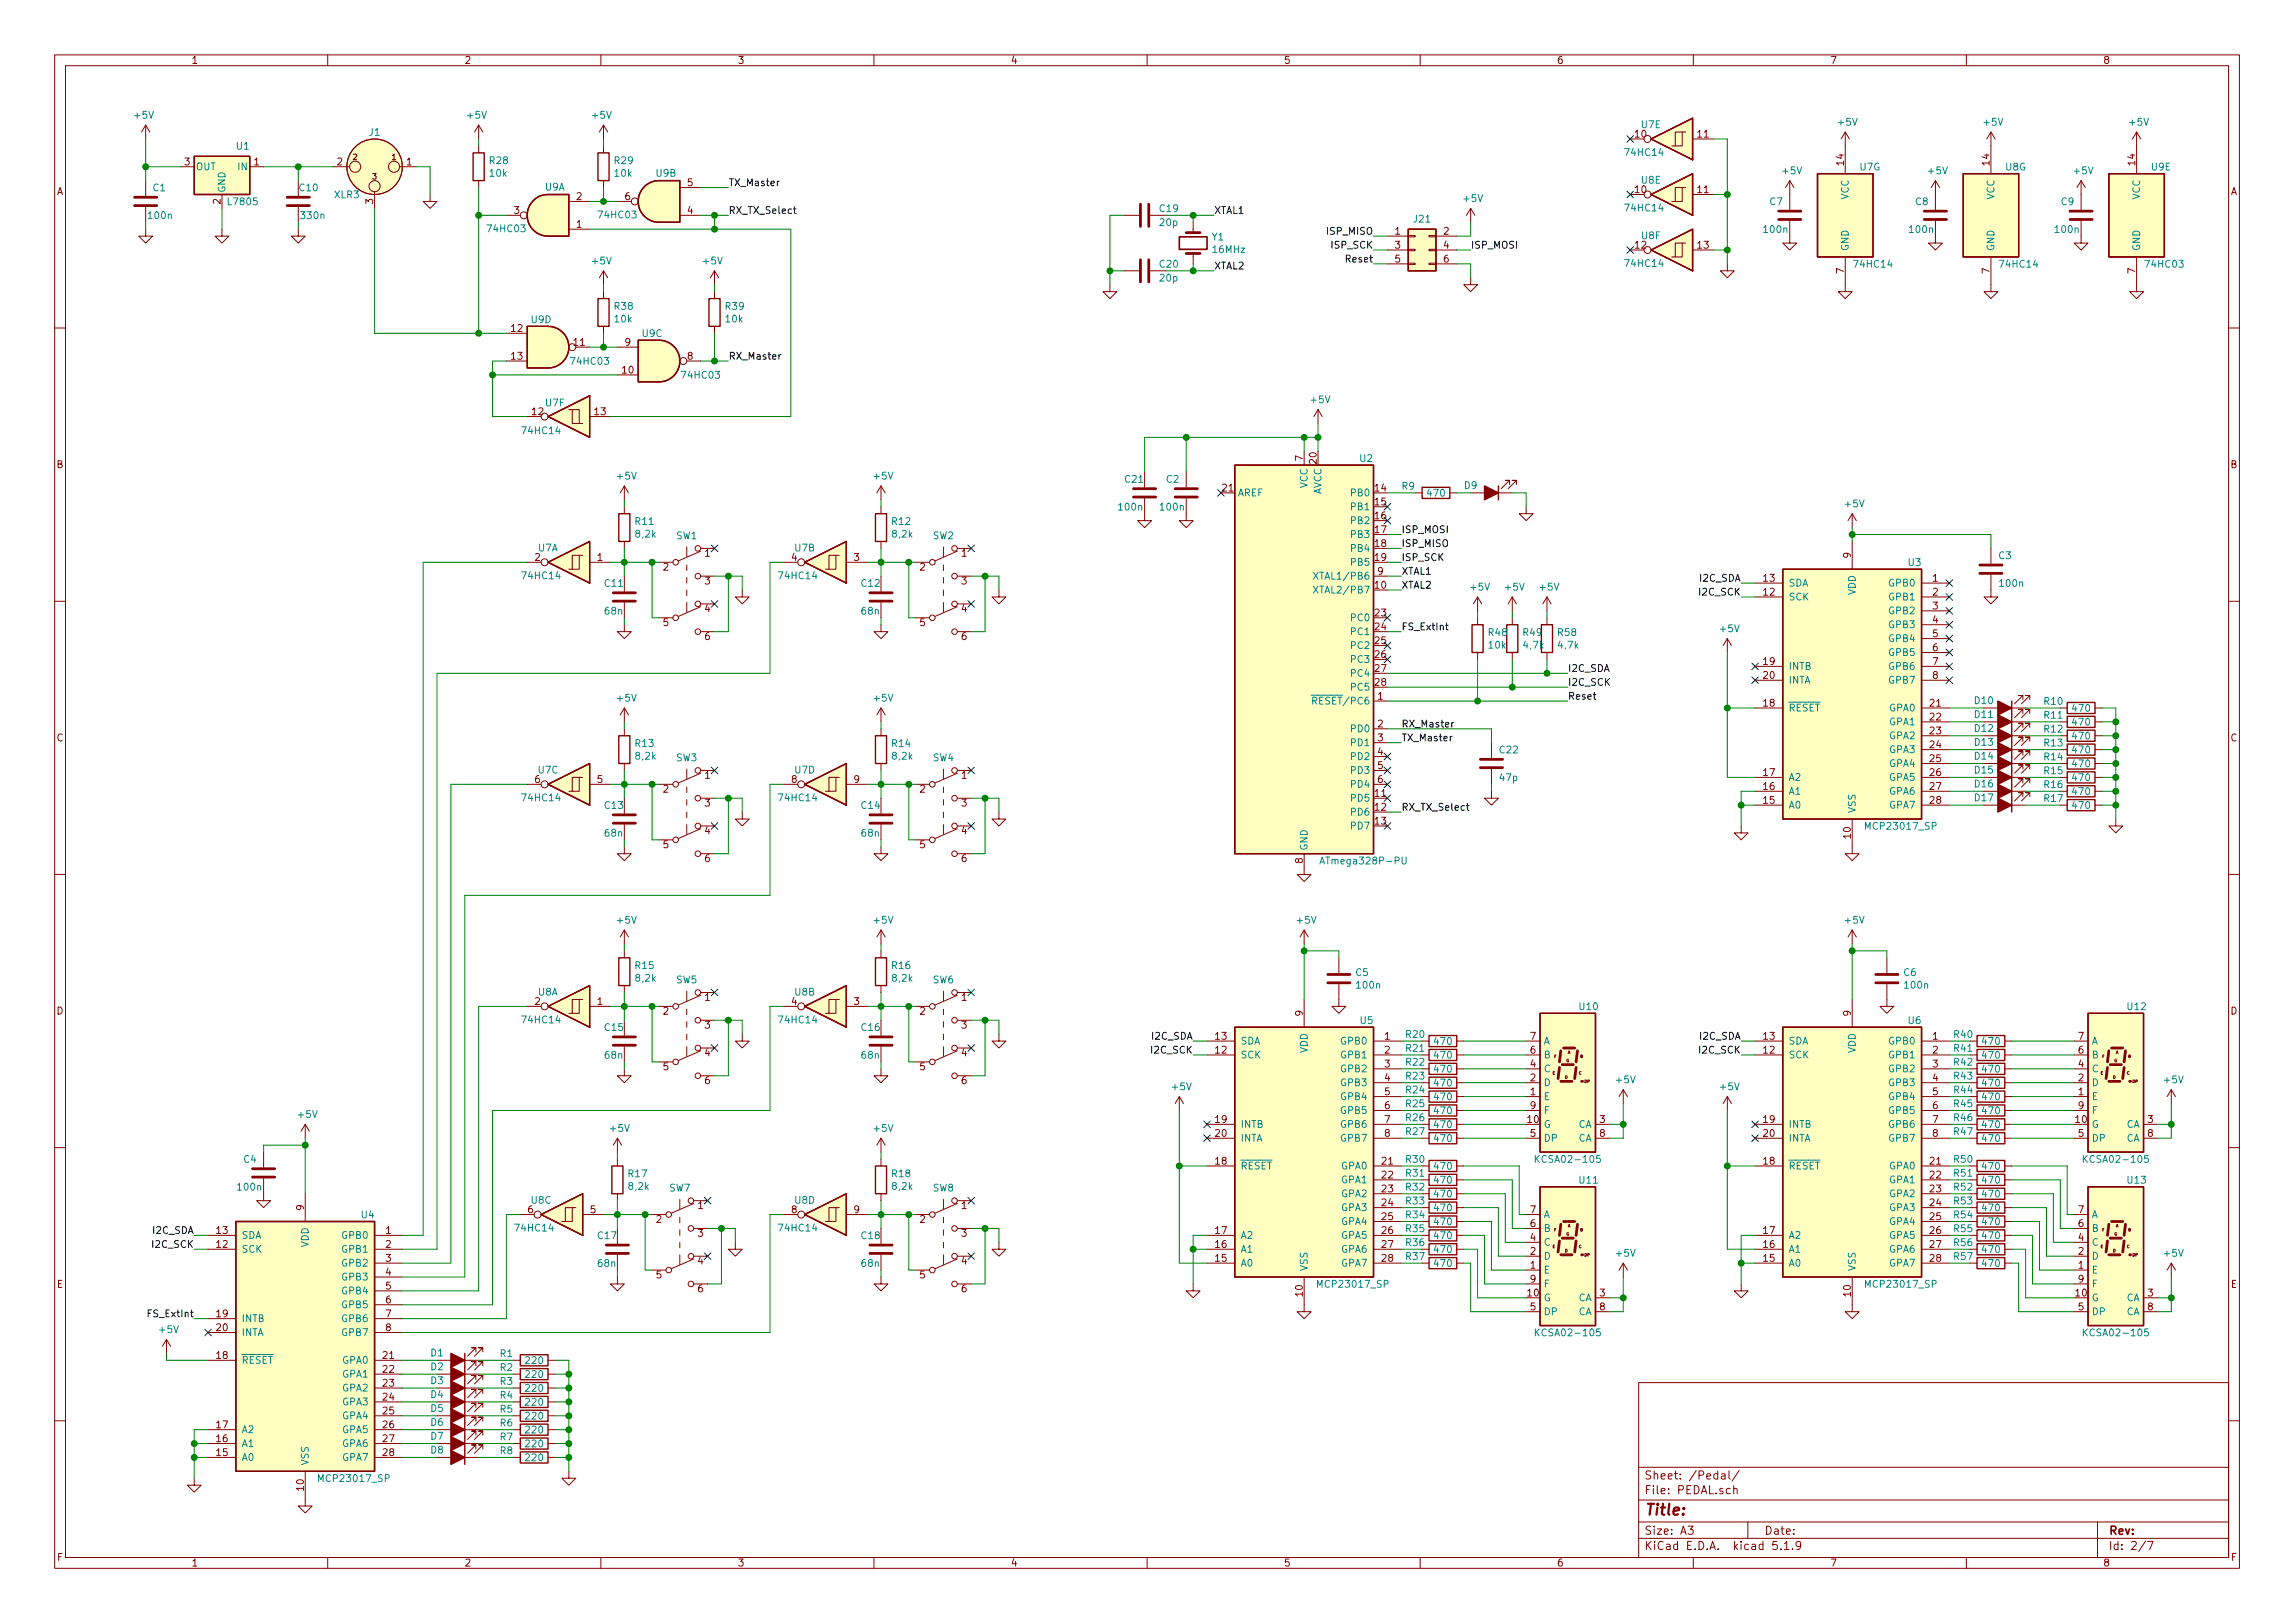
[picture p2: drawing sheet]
<svg xmlns="http://www.w3.org/2000/svg" width="420mm" height="297mm" viewBox="0 0 420 297" stroke-linecap="round" stroke-linejoin="round" font-family="sans-serif">
<defs><g id="words">
<text font-size="2.8" fill="#840000" x="301" y="277.3">Title:</text>
<g font-size="2.1" fill="#840000">
<text x="301" y="273.5">File: PEDAL.sch</text>
<text x="301" y="270.8">Sheet: /Pedal/</text>
<text x="301" y="280.9">Size: A3</text>
<text x="323" y="280.9">Date:</text>
<text x="386" y="280.9">Rev:</text>
<text x="301" y="283.7">KiCad E.D.A. kicad 5.1.9</text>
<text x="386" y="283.7">Id: 2/7</text>
</g>
<g font-size="1.8" fill="#840000">
<text x="35" y="11.7">1</text>
<text x="85" y="11.7">2</text>
<text x="135" y="11.7">3</text>
<text x="185" y="11.7">4</text>
<text x="235" y="11.7">5</text>
<text x="285" y="11.7">6</text>
<text x="335" y="11.7">7</text>
<text x="385" y="11.7">8</text>
<text x="299.4" y="25.2">10</text>
<text x="310.8" y="25.2">11</text>
<text x="10.4" y="35.7">A</text>
<text x="33.8" y="30.3">3</text>
<text x="46.5" y="30.3">1</text>
<text x="61.7" y="30.3">2</text>
<text x="74.4" y="30.3">1</text>
<text x="125.9" y="34.1">5</text>
<text x="299.4" y="35.3">10</text>
<text x="310.8" y="35.3">11</text>
<text x="337.6" y="30.2" transform="rotate(-90 337.6 30.2)">14</text>
<text x="364.2" y="30.2" transform="rotate(-90 364.2 30.2)">14</text>
<text x="390.9" y="30.2" transform="rotate(-90 390.9 30.2)">14</text>
<text x="408.4" y="35.7">A</text>
<text x="40.4" y="37.3" transform="rotate(-90 40.4 37.3)">2</text>
<text x="68.3" y="37.3" transform="rotate(-90 68.3 37.3)">3</text>
<text x="94.1" y="39.2">3</text>
<text x="105.6" y="41.7">1</text>
<text x="105.6" y="36.6">2</text>
<text x="114.5" y="36.6">6</text>
<text x="125.9" y="39.2">4</text>
<text x="255.4" y="43">1</text>
<text x="255.4" y="45.5">3</text>
<text x="264.3" y="43">2</text>
<text x="264.3" y="45.5">4</text>
<text x="299.4" y="45.5">12</text>
<text x="310.8" y="45.5">13</text>
<text x="255.4" y="48">5</text>
<text x="264.3" y="48">6</text>
<text x="337.6" y="50" transform="rotate(-90 337.6 50)">7</text>
<text x="364.2" y="50" transform="rotate(-90 364.2 50)">7</text>
<text x="390.9" y="50" transform="rotate(-90 390.9 50)">7</text>
<text x="93.6" y="60.7">12</text>
<text x="93.6" y="65.8">13</text>
<text x="105.1" y="63.3">11</text>
<text x="114.5" y="63.3">9</text>
<text x="125.9" y="65.8">8</text>
<text x="114" y="68.4">10</text>
<text x="97.5" y="76">12</text>
<text x="108.9" y="76">13</text>
<text x="10.4" y="85.7">B</text>
<text x="223.8" y="90">21</text>
<text x="238.5" y="84.3" transform="rotate(-90 238.5 84.3)">7</text>
<text x="241" y="84.8" transform="rotate(-90 241 84.8)">20</text>
<text x="251.8" y="90">14</text>
<text x="408.4" y="85.7">B</text>
<text x="251.8" y="92.5">15</text>
<text x="251.8" y="95">16</text>
<text x="129.1" y="101.9">1</text>
<text x="176" y="101.9">1</text>
<text x="251.8" y="97.6">17</text>
<text x="251.8" y="100.1">18</text>
<text x="97.9" y="102.7">2</text>
<text x="109.4" y="102.7">1</text>
<text x="121.4" y="104.4">2</text>
<text x="129.1" y="107">3</text>
<text x="144.9" y="102.7">4</text>
<text x="156.4" y="102.7">3</text>
<text x="168.4" y="104.4">2</text>
<text x="176" y="107">3</text>
<text x="251.8" y="107.7">10</text>
<text x="251.8" y="102.7">19</text>
<text x="252.2" y="105.2">9</text>
<text x="322.9" y="106.5">13</text>
<text x="338.8" y="102.1" transform="rotate(-90 338.8 102.1)">9</text>
<text x="353.8" y="106.5">1</text>
<text x="129.1" y="112.1">4</text>
<text x="176" y="112.1">4</text>
<text x="251.8" y="112.8">23</text>
<text x="322.9" y="109">12</text>
<text x="353.8" y="109">2</text>
<text x="353.8" y="111.5">3</text>
<text x="121.4" y="114.6">5</text>
<text x="129.1" y="117.1">6</text>
<text x="168.4" y="114.6">5</text>
<text x="176" y="117.1">6</text>
<text x="251.8" y="115.4">24</text>
<text x="251.8" y="117.9">25</text>
<text x="353.8" y="114.1">4</text>
<text x="353.8" y="116.6">5</text>
<text x="353.8" y="119.2">6</text>
<text x="251.8" y="120.4">26</text>
<text x="251.8" y="123">27</text>
<text x="251.8" y="125.5">28</text>
<text x="322.9" y="121.7">19</text>
<text x="322.9" y="124.2">20</text>
<text x="353.8" y="121.7">7</text>
<text x="353.8" y="124.2">8</text>
<text x="252.2" y="128.1">1</text>
<text x="322.9" y="129.3">18</text>
<text x="353.4" y="129.3">21</text>
<text x="353.4" y="131.9">22</text>
<text x="10.4" y="135.7">C</text>
<text x="252.2" y="133.1">2</text>
<text x="252.2" y="135.7">3</text>
<text x="353.4" y="134.4">23</text>
<text x="353.4" y="136.9">24</text>
<text x="408.4" y="135.7">C</text>
<text x="97.9" y="143.3">6</text>
<text x="109.4" y="143.3">5</text>
<text x="129.1" y="142.5">1</text>
<text x="144.9" y="143.3">8</text>
<text x="156.4" y="143.3">9</text>
<text x="176" y="142.5">1</text>
<text x="252.2" y="138.2">4</text>
<text x="252.2" y="140.8">5</text>
<text x="252.2" y="143.3">6</text>
<text x="322.9" y="142">17</text>
<text x="353.4" y="139.5">25</text>
<text x="353.4" y="142">26</text>
<text x="121.4" y="145.1">2</text>
<text x="129.1" y="147.6">3</text>
<text x="168.4" y="145.1">2</text>
<text x="176" y="147.6">3</text>
<text x="251.8" y="145.8">11</text>
<text x="251.8" y="148.4">12</text>
<text x="322.9" y="147.1">15</text>
<text x="322.9" y="144.6">16</text>
<text x="353.4" y="144.6">27</text>
<text x="353.4" y="147.1">28</text>
<text x="121.4" y="155.2">5</text>
<text x="129.1" y="152.7">4</text>
<text x="168.4" y="155.2">5</text>
<text x="176" y="152.7">4</text>
<text x="251.8" y="150.9">13</text>
<text x="338.8" y="153.4" transform="rotate(-90 338.8 153.4)">10</text>
<text x="129.1" y="157.8">6</text>
<text x="176" y="157.8">6</text>
<text x="238.5" y="158" transform="rotate(-90 238.5 158)">8</text>
<text x="10.4" y="185.7">D</text>
<text x="97.9" y="183.9">2</text>
<text x="109.4" y="183.9">1</text>
<text x="121.4" y="185.7">2</text>
<text x="129.1" y="183.2">1</text>
<text x="144.9" y="183.9">4</text>
<text x="156.4" y="183.9">3</text>
<text x="168.4" y="185.7">2</text>
<text x="176" y="183.2">1</text>
<text x="238.5" y="185.9" transform="rotate(-90 238.5 185.9)">9</text>
<text x="338.8" y="185.9" transform="rotate(-90 338.8 185.9)">9</text>
<text x="408.4" y="185.7">D</text>
<text x="129.1" y="188.3">3</text>
<text x="176" y="188.3">3</text>
<text x="222.6" y="190.3">13</text>
<text x="253.5" y="190.3">1</text>
<text x="280.2" y="190.3">7</text>
<text x="322.9" y="190.3">13</text>
<text x="353.8" y="190.3">1</text>
<text x="380.5" y="190.3">7</text>
<text x="121.4" y="195.9">5</text>
<text x="129.1" y="193.3">4</text>
<text x="168.4" y="195.9">5</text>
<text x="176" y="193.3">4</text>
<text x="222.6" y="192.8">12</text>
<text x="253.5" y="192.8">2</text>
<text x="253.5" y="195.4">3</text>
<text x="253.5" y="197.9">4</text>
<text x="280.2" y="197.9">2</text>
<text x="280.2" y="195.4">4</text>
<text x="280.2" y="192.8">6</text>
<text x="322.9" y="192.8">12</text>
<text x="353.8" y="192.8">2</text>
<text x="353.8" y="195.4">3</text>
<text x="353.8" y="197.9">4</text>
<text x="380.5" y="197.9">2</text>
<text x="380.5" y="195.4">4</text>
<text x="380.5" y="192.8">6</text>
<text x="129.1" y="198.4">6</text>
<text x="176" y="198.4">6</text>
<text x="253.5" y="200.4">5</text>
<text x="253.5" y="203">6</text>
<text x="280.2" y="200.4">1</text>
<text x="280.2" y="203">9</text>
<text x="353.8" y="200.4">5</text>
<text x="353.8" y="203">6</text>
<text x="380.5" y="200.4">1</text>
<text x="380.5" y="203">9</text>
<text x="222.6" y="205.5">19</text>
<text x="222.6" y="208.1">20</text>
<text x="253.5" y="205.5">7</text>
<text x="253.5" y="208.1">8</text>
<text x="279.7" y="205.5">10</text>
<text x="280.2" y="208.1">5</text>
<text x="292.9" y="205.5">3</text>
<text x="292.9" y="208.1">8</text>
<text x="322.9" y="205.5">19</text>
<text x="322.9" y="208.1">20</text>
<text x="353.8" y="205.5">7</text>
<text x="353.8" y="208.1">8</text>
<text x="380" y="205.5">10</text>
<text x="380.5" y="208.1">5</text>
<text x="393.2" y="205.5">3</text>
<text x="393.2" y="208.1">8</text>
<text x="222.6" y="213.1">18</text>
<text x="253" y="213.1">21</text>
<text x="253" y="215.7">22</text>
<text x="322.9" y="213.1">18</text>
<text x="353.4" y="213.1">21</text>
<text x="353.4" y="215.7">22</text>
<text x="55.6" y="221.5" transform="rotate(-90 55.6 221.5)">9</text>
<text x="127.8" y="221.3">1</text>
<text x="176" y="221.3">1</text>
<text x="253" y="218.2">23</text>
<text x="253" y="220.8">24</text>
<text x="353.4" y="218.2">23</text>
<text x="353.4" y="220.8">24</text>
<text x="39.7" y="225.8">13</text>
<text x="70.6" y="225.8">1</text>
<text x="96.7" y="222">6</text>
<text x="108.1" y="222">5</text>
<text x="120.2" y="223.8">2</text>
<text x="127.8" y="226.4">3</text>
<text x="144.9" y="222">8</text>
<text x="156.4" y="222">9</text>
<text x="168.4" y="223.8">2</text>
<text x="176" y="226.4">3</text>
<text x="222.6" y="225.8">17</text>
<text x="253" y="223.3">25</text>
<text x="253" y="225.8">26</text>
<text x="280.2" y="227.1">4</text>
<text x="280.2" y="224.6">6</text>
<text x="280.2" y="222">7</text>
<text x="322.9" y="225.8">17</text>
<text x="353.4" y="223.3">25</text>
<text x="353.4" y="225.8">26</text>
<text x="380.5" y="227.1">4</text>
<text x="380.5" y="224.6">6</text>
<text x="380.5" y="222">7</text>
<text x="39.7" y="228.4">12</text>
<text x="70.6" y="228.4">2</text>
<text x="70.6" y="230.9">3</text>
<text x="70.6" y="233.5">4</text>
<text x="120.2" y="234">5</text>
<text x="127.8" y="231.4">4</text>
<text x="168.4" y="234">5</text>
<text x="176" y="231.4">4</text>
<text x="222.6" y="230.9">15</text>
<text x="222.6" y="228.4">16</text>
<text x="253" y="228.4">27</text>
<text x="253" y="230.9">28</text>
<text x="280.2" y="232.2">1</text>
<text x="280.2" y="229.7">2</text>
<text x="322.9" y="230.9">15</text>
<text x="322.9" y="228.4">16</text>
<text x="353.4" y="228.4">27</text>
<text x="353.4" y="230.9">28</text>
<text x="380.5" y="232.2">1</text>
<text x="380.5" y="229.7">2</text>
<text x="10.4" y="235.7">E</text>
<text x="70.6" y="236">5</text>
<text x="70.6" y="238.5">6</text>
<text x="127.8" y="236.5">6</text>
<text x="176" y="236.5">6</text>
<text x="238.5" y="237.2" transform="rotate(-90 238.5 237.2)">10</text>
<text x="279.7" y="237.3">10</text>
<text x="280.2" y="239.8">5</text>
<text x="280.2" y="234.7">9</text>
<text x="292.9" y="237.3">3</text>
<text x="292.9" y="239.8">8</text>
<text x="338.8" y="237.2" transform="rotate(-90 338.8 237.2)">10</text>
<text x="380" y="237.3">10</text>
<text x="380.5" y="239.8">5</text>
<text x="380.5" y="234.7">9</text>
<text x="393.2" y="237.3">3</text>
<text x="393.2" y="239.8">8</text>
<text x="408.4" y="235.7">E</text>
<text x="39.7" y="241.1">19</text>
<text x="39.7" y="243.6">20</text>
<text x="70.6" y="241.1">7</text>
<text x="70.6" y="243.6">8</text>
<text x="39.7" y="248.7">18</text>
<text x="70.2" y="248.7">21</text>
<text x="70.2" y="251.2">22</text>
<text x="70.2" y="253.8">23</text>
<text x="70.2" y="256.3">24</text>
<text x="39.7" y="263.9">16</text>
<text x="39.7" y="261.4">17</text>
<text x="70.2" y="258.9">25</text>
<text x="70.2" y="261.4">26</text>
<text x="70.2" y="263.9">27</text>
<text x="39.7" y="266.5">15</text>
<text x="70.2" y="266.5">28</text>
<text x="55.6" y="272.8" transform="rotate(-90 55.6 272.8)">10</text>
<text x="10.5" y="285.7">F</text>
<text x="35" y="286.7">1</text>
<text x="85" y="286.7">2</text>
<text x="135" y="286.7">3</text>
<text x="185" y="286.7">4</text>
<text x="235" y="286.7">5</text>
<text x="285" y="286.7">6</text>
<text x="335" y="286.7">7</text>
<text x="385" y="286.7">8</text>
<text x="408.5" y="285.7">F</text>
</g>
<g font-size="1.8" fill="#008484">
<text x="24.7" y="21.7">+5V</text>
<text x="85.6" y="21.7">+5V</text>
<text x="108.5" y="21.7">+5V</text>
<text x="300.5" y="23.5">U7E</text>
<text x="336.6" y="23">+5V</text>
<text x="363.3" y="23">+5V</text>
<text x="389.9" y="23">+5V</text>
<text x="43.3" y="27.4">U1</text>
<text x="67.6" y="24.9">J1</text>
<text x="297.7" y="28.5">74HC14</text>
<text x="28" y="35">C1</text>
<text x="35.8" y="31.2">OUT</text>
<text x="41.3" y="35.3" transform="rotate(-90 41.3 35.3)">GND</text>
<text x="43.7" y="31.2">IN</text>
<text x="54.9" y="35">C10</text>
<text x="89.7" y="30">R28</text>
<text x="89.7" y="32.3">10k</text>
<text x="99.8" y="34.9">U9A</text>
<text x="112.5" y="30">R29</text>
<text x="112.6" y="32.3">10k</text>
<text x="120.2" y="32.3">U9B</text>
<text x="300.5" y="33.6">U8E</text>
<text x="326.4" y="31.9">+5V</text>
<text x="340.5" y="31.2">U7G</text>
<text x="353.1" y="31.9">+5V</text>
<text x="367.2" y="31.2">U8G</text>
<text x="379.8" y="31.9">+5V</text>
<text x="393.9" y="31.2">U9E</text>
<text x="27.3" y="40.1">100n</text>
<text x="41.9" y="37.6">L7805</text>
<text x="55.2" y="40.1">330n</text>
<text x="61.2" y="36.3">XLR3</text>
<text x="109.8" y="40">74HC03</text>
<text x="212.4" y="38.8">C19</text>
<text x="212.4" y="41.4">20p</text>
<text x="258.9" y="40.7">J21</text>
<text x="268" y="37">+5V</text>
<text x="297.7" y="38.7">74HC14</text>
<text x="324.1" y="37.6">C7</text>
<text x="338.5" y="36.5" transform="rotate(-90 338.5 36.5)">VCC</text>
<text x="350.7" y="37.6">C8</text>
<text x="365.1" y="36.5" transform="rotate(-90 365.1 36.5)">VCC</text>
<text x="377.4" y="37.6">C9</text>
<text x="391.8" y="36.5" transform="rotate(-90 391.8 36.5)">VCC</text>
<text x="89.5" y="42.5">74HC03</text>
<text x="221.9" y="44">Y1</text>
<text x="222.1" y="46.3">16MHz</text>
<text x="300.6" y="43.8">U8F</text>
<text x="323" y="42.6">100n</text>
<text x="338.5" y="46" transform="rotate(-90 338.5 46)">GND</text>
<text x="349.7" y="42.6">100n</text>
<text x="365.1" y="46" transform="rotate(-90 365.1 46)">GND</text>
<text x="376.4" y="42.6">100n</text>
<text x="391.8" y="46" transform="rotate(-90 391.8 46)">GND</text>
<text x="108.5" y="48.4">+5V</text>
<text x="128.8" y="48.4">+5V</text>
<text x="212.4" y="49">C20</text>
<text x="212.4" y="51.5">20p</text>
<text x="297.7" y="48.9">74HC14</text>
<text x="339.6" y="49">74HC14</text>
<text x="366.3" y="49">74HC14</text>
<text x="393" y="49">74HC03</text>
<text x="97.3" y="59.1">U9D</text>
<text x="112.5" y="56.7">R38</text>
<text x="112.6" y="59">10k</text>
<text x="132.9" y="56.7">R39</text>
<text x="132.9" y="59">10k</text>
<text x="117.6" y="61.7">U9C</text>
<text x="104.7" y="66.8">74HC03</text>
<text x="125" y="69.3">74HC03</text>
<text x="99.9" y="74.4">U7F</text>
<text x="240.1" y="73.8">+5V</text>
<text x="95.8" y="79.5">74HC14</text>
<text x="113.1" y="87.8">+5V</text>
<text x="160.1" y="87.8">+5V</text>
<text x="206" y="88.4">C21</text>
<text x="213.6" y="88.4">C2</text>
<text x="239.4" y="89.4" transform="rotate(-90 239.4 89.4)">VCC</text>
<text x="249" y="84.5">U2</text>
<text x="256.7" y="89.6">R9</text>
<text x="268.1" y="89.5">D9</text>
<text x="204.9" y="93.4">100n</text>
<text x="212.5" y="93.4">100n</text>
<text x="226.6" y="90.8">AREF</text>
<text x="241.9" y="90.6" transform="rotate(-90 241.9 90.6)">AVCC</text>
<text x="247.5" y="90.8">PB0</text>
<text x="247.5" y="93.4">PB1</text>
<text x="247.5" y="95.9">PB2</text>
<text x="261.4" y="90.9">470</text>
<text x="337.9" y="92.8">+5V</text>
<text x="98.6" y="100.9">U7A</text>
<text x="116.4" y="96.1">R11</text>
<text x="116.5" y="98.4">8,2k</text>
<text x="123.8" y="98.7">SW1</text>
<text x="145.6" y="100.9">U7B</text>
<text x="163.3" y="96.1">R12</text>
<text x="163.4" y="98.4">8,2k</text>
<text x="170.8" y="98.7">SW2</text>
<text x="247.5" y="98.5">PB3</text>
<text x="247.5" y="101">PB4</text>
<text x="95.8" y="106">74HC14</text>
<text x="110.8" y="107.4">C11</text>
<text x="142.8" y="106">74HC14</text>
<text x="157.8" y="107.4">C12</text>
<text x="241.4" y="106.1">XTAL1/PB6</text>
<text x="247.5" y="103.5">PB5</text>
<text x="327.4" y="107.4">SDA</text>
<text x="345.9" y="107.4">GPB0</text>
<text x="349.4" y="103.6">U3</text>
<text x="366" y="102.3">C3</text>
<text x="366.2" y="107.4">100n</text>
<text x="110.8" y="112.5">68n</text>
<text x="157.8" y="112.5">68n</text>
<text x="241.4" y="108.6">XTAL2/PB7</text>
<text x="247.5" y="113.7">PC0</text>
<text x="269.3" y="108.1">+5V</text>
<text x="275.6" y="108.1">+5V</text>
<text x="282" y="108.1">+5V</text>
<text x="327.4" y="109.9">SCK</text>
<text x="339.7" y="108.9" transform="rotate(-90 339.7 108.9)">VDD</text>
<text x="345.9" y="109.9">GPB1</text>
<text x="345.9" y="112.4">GPB2</text>
<text x="247.5" y="116.2">PC1</text>
<text x="247.5" y="118.8">PC2</text>
<text x="272.6" y="116.4">R48</text>
<text x="272.6" y="118.7">10k</text>
<text x="278.9" y="116.4">R49</text>
<text x="279" y="118.7">4,7k</text>
<text x="285.3" y="116.4">R58</text>
<text x="285.4" y="118.7">4,7k</text>
<text x="315" y="115.7">+5V</text>
<text x="345.9" y="115">GPB3</text>
<text x="345.9" y="117.5">GPB4</text>
<text x="247.5" y="121.3">PC3</text>
<text x="247.5" y="123.9">PC4</text>
<text x="327.4" y="122.6">INTB</text>
<text x="327.4" y="125.1">INTA</text>
<text x="345.9" y="120.1">GPB5</text>
<text x="345.9" y="122.6">GPB6</text>
<text x="345.9" y="125.1">GPB7</text>
<text x="113.1" y="128.4">+5V</text>
<text x="160.1" y="128.4">+5V</text>
<text x="241.1" y="128.9">RESET/PC6</text>
<text x="247.5" y="126.4">PC5</text>
<text x="327.4" y="130.2">RESET</text>
<text x="345.9" y="130.2">GPA0</text>
<text x="361.6" y="128.9">D10</text>
<text x="361.6" y="131.4">D11</text>
<text x="374.3" y="129">R10</text>
<text x="374.3" y="131.5">R11</text>
<text x="379.5" y="130.3">470</text>
<text x="116.4" y="136.7">R13</text>
<text x="163.3" y="136.7">R14</text>
<text x="247.5" y="134">PD0</text>
<text x="247.5" y="136.6">PD1</text>
<text x="274.6" y="137.9">C22</text>
<text x="345.9" y="132.8">GPA1</text>
<text x="345.9" y="135.3">GPA2</text>
<text x="345.9" y="137.8">GPA3</text>
<text x="361.6" y="133.9">D12</text>
<text x="361.6" y="136.5">D13</text>
<text x="374.3" y="134.1">R12</text>
<text x="374.3" y="136.6">R13</text>
<text x="379.5" y="132.8">470</text>
<text x="379.5" y="135.3">470</text>
<text x="379.5" y="137.9">470</text>
<text x="98.6" y="141.6">U7C</text>
<text x="116.5" y="139">8,2k</text>
<text x="123.8" y="139.3">SW3</text>
<text x="145.6" y="141.6">U7D</text>
<text x="163.4" y="139">8,2k</text>
<text x="170.8" y="139.3">SW4</text>
<text x="247.5" y="139.1">PD2</text>
<text x="247.5" y="141.6">PD3</text>
<text x="274.7" y="143">47p</text>
<text x="327.4" y="142.9">A2</text>
<text x="345.9" y="140.4">GPA4</text>
<text x="345.9" y="142.9">GPA5</text>
<text x="361.6" y="139">D14</text>
<text x="361.6" y="141.6">D15</text>
<text x="374.3" y="139.2">R14</text>
<text x="374.3" y="141.7">R15</text>
<text x="379.5" y="140.4">470</text>
<text x="379.5" y="143">470</text>
<text x="95.8" y="146.6">74HC14</text>
<text x="110.8" y="148">C13</text>
<text x="142.8" y="146.6">74HC14</text>
<text x="157.8" y="148">C14</text>
<text x="247.5" y="146.7">PD5</text>
<text x="247.5" y="149.3">PD6</text>
<text x="247.5" y="144.2">PD4</text>
<text x="327.4" y="148">A0</text>
<text x="327.4" y="145.5">A1</text>
<text x="339.7" y="148.9" transform="rotate(-90 339.7 148.9)">VSS</text>
<text x="345.9" y="145.5">GPA6</text>
<text x="345.9" y="148">GPA7</text>
<text x="361.6" y="144.1">D16</text>
<text x="361.6" y="146.6">D17</text>
<text x="374.3" y="144.2">R16</text>
<text x="374.3" y="146.8">R17</text>
<text x="379.5" y="145.5">470</text>
<text x="379.5" y="148">470</text>
<text x="110.8" y="153.1">68n</text>
<text x="157.8" y="153.1">68n</text>
<text x="239.4" y="155.7" transform="rotate(-90 239.4 155.7)">GND</text>
<text x="247.5" y="151.8">PD7</text>
<text x="341.9" y="151.9">MCP23017_SP</text>
<text x="242.6" y="158.2">ATmega328P-PU</text>
<text x="113.1" y="169">+5V</text>
<text x="160.1" y="169">+5V</text>
<text x="237.5" y="169">+5V</text>
<text x="337.9" y="169">+5V</text>
<text x="116.4" y="177.4">R15</text>
<text x="116.5" y="179.7">8,2k</text>
<text x="123.8" y="180">SW5</text>
<text x="163.3" y="177.4">R16</text>
<text x="163.4" y="179.7">8,2k</text>
<text x="170.8" y="180">SW6</text>
<text x="248.2" y="178.6">C5</text>
<text x="348.6" y="178.6">C6</text>
<text x="98.6" y="182.2">U8A</text>
<text x="145.6" y="182.2">U8B</text>
<text x="248.5" y="180.9">100n</text>
<text x="289.2" y="184.9">U10</text>
<text x="348.8" y="180.9">100n</text>
<text x="389.5" y="184.9">U12</text>
<text x="95.8" y="187.3">74HC14</text>
<text x="110.8" y="188.7">C15</text>
<text x="142.8" y="187.3">74HC14</text>
<text x="157.8" y="188.7">C16</text>
<text x="227.1" y="191.2">SDA</text>
<text x="245.6" y="191.2">GPB0</text>
<text x="249.1" y="187.4">U5</text>
<text x="257.5" y="190">R20</text>
<text x="262.7" y="191.2">470</text>
<text x="282.6" y="191.2">A</text>
<text x="327.4" y="191.2">SDA</text>
<text x="345.9" y="191.2">GPB0</text>
<text x="349.4" y="187.4">U6</text>
<text x="357.8" y="190">R40</text>
<text x="363" y="191.2">470</text>
<text x="382.9" y="191.2">A</text>
<text x="110.8" y="193.8">68n</text>
<text x="157.8" y="193.8">68n</text>
<text x="227.1" y="193.7">SCK</text>
<text x="239.4" y="192.7" transform="rotate(-90 239.4 192.7)">VDD</text>
<text x="245.6" y="193.7">GPB1</text>
<text x="245.6" y="196.3">GPB2</text>
<text x="257.5" y="197.6">R23</text>
<text x="257.5" y="195">R22</text>
<text x="257.5" y="192.5">R21</text>
<text x="262.7" y="196.3">470</text>
<text x="262.7" y="193.8">470</text>
<text x="282.6" y="196.3">C</text>
<text x="282.6" y="193.7">B</text>
<text x="327.4" y="193.7">SCK</text>
<text x="339.7" y="192.7" transform="rotate(-90 339.7 192.7)">VDD</text>
<text x="345.9" y="193.7">GPB1</text>
<text x="345.9" y="196.3">GPB2</text>
<text x="357.8" y="192.5">R41</text>
<text x="357.8" y="195">R42</text>
<text x="357.8" y="197.6">R43</text>
<text x="363" y="193.8">470</text>
<text x="363" y="196.3">470</text>
<text x="382.9" y="196.3">C</text>
<text x="382.9" y="193.7">B</text>
<text x="214.7" y="199.5">+5V</text>
<text x="245.6" y="198.8">GPB3</text>
<text x="245.6" y="201.3">GPB4</text>
<text x="245.6" y="203.9">GPB5</text>
<text x="257.5" y="202.7">R25</text>
<text x="257.5" y="200.1">R24</text>
<text x="262.7" y="203.9">470</text>
<text x="262.7" y="201.4">470</text>
<text x="262.7" y="198.8">470</text>
<text x="282.6" y="201.3">E</text>
<text x="282.6" y="198.8">D</text>
<text x="282.6" y="203.9">F</text>
<text x="296" y="198.3">+5V</text>
<text x="315" y="199.5">+5V</text>
<text x="345.9" y="198.8">GPB3</text>
<text x="345.9" y="201.3">GPB4</text>
<text x="345.9" y="203.9">GPB5</text>
<text x="357.8" y="200.1">R44</text>
<text x="357.8" y="202.7">R45</text>
<text x="363" y="198.8">470</text>
<text x="363" y="201.4">470</text>
<text x="363" y="203.9">470</text>
<text x="382.9" y="201.3">E</text>
<text x="382.9" y="198.8">D</text>
<text x="382.9" y="203.9">F</text>
<text x="396.3" y="198.3">+5V</text>
<text x="54.7" y="204.6">+5V</text>
<text x="111.8" y="207.1">+5V</text>
<text x="160.1" y="207.1">+5V</text>
<text x="227.1" y="206.4">INTB</text>
<text x="227.1" y="209">INTA</text>
<text x="245.6" y="206.4">GPB6</text>
<text x="245.6" y="209">GPB7</text>
<text x="257.5" y="207.7">R27</text>
<text x="257.5" y="205.2">R26</text>
<text x="262.7" y="209">470</text>
<text x="262.7" y="206.5">470</text>
<text x="282.6" y="206.4">G</text>
<text x="282.6" y="209">DP</text>
<text x="288.9" y="206.4">CA</text>
<text x="288.9" y="209">CA</text>
<text x="327.4" y="206.4">INTB</text>
<text x="327.4" y="209">INTA</text>
<text x="345.9" y="206.4">GPB6</text>
<text x="345.9" y="209">GPB7</text>
<text x="357.8" y="205.2">R46</text>
<text x="357.8" y="207.7">R47</text>
<text x="363" y="206.5">470</text>
<text x="363" y="209">470</text>
<text x="382.9" y="206.4">G</text>
<text x="382.9" y="209">DP</text>
<text x="389.2" y="206.4">CA</text>
<text x="389.2" y="209">CA</text>
<text x="44.7" y="212.8">C4</text>
<text x="115.1" y="215.5">R17</text>
<text x="163.3" y="215.5">R18</text>
<text x="227.1" y="214">RESET</text>
<text x="245.6" y="214">GPA0</text>
<text x="257.5" y="215.4">R31</text>
<text x="257.5" y="212.8">R30</text>
<text x="262.7" y="214.1">470</text>
<text x="281.8" y="212.8">KCSA02-105</text>
<text x="327.4" y="214">RESET</text>
<text x="345.9" y="214">GPA0</text>
<text x="357.8" y="212.8">R50</text>
<text x="357.8" y="215.4">R51</text>
<text x="363" y="214.1">470</text>
<text x="382.1" y="212.8">KCSA02-105</text>
<text x="43.6" y="217.9">100n</text>
<text x="97.3" y="220.3">U8C</text>
<text x="115.2" y="217.8">8,2k</text>
<text x="122.6" y="218.1">SW7</text>
<text x="145.6" y="220.3">U8D</text>
<text x="163.4" y="217.8">8,2k</text>
<text x="170.8" y="218.1">SW8</text>
<text x="245.6" y="216.6">GPA1</text>
<text x="245.6" y="219.1">GPA2</text>
<text x="245.6" y="221.7">GPA3</text>
<text x="257.5" y="220.4">R33</text>
<text x="257.5" y="217.9">R32</text>
<text x="262.7" y="221.7">470</text>
<text x="262.7" y="219.2">470</text>
<text x="262.7" y="216.6">470</text>
<text x="289.2" y="216.6">U11</text>
<text x="345.9" y="216.6">GPA1</text>
<text x="345.9" y="219.1">GPA2</text>
<text x="345.9" y="221.7">GPA3</text>
<text x="357.8" y="217.9">R52</text>
<text x="357.8" y="220.4">R53</text>
<text x="363" y="216.6">470</text>
<text x="363" y="219.2">470</text>
<text x="363" y="221.7">470</text>
<text x="389.5" y="216.6">U13</text>
<text x="44.2" y="226.7">SDA</text>
<text x="62.7" y="226.7">GPB0</text>
<text x="66.2" y="223">U4</text>
<text x="94.5" y="225.4">74HC14</text>
<text x="109.5" y="226.8">C17</text>
<text x="142.8" y="225.4">74HC14</text>
<text x="157.8" y="226.8">C18</text>
<text x="227.1" y="226.7">A2</text>
<text x="245.6" y="224.2">GPA4</text>
<text x="245.6" y="226.7">GPA5</text>
<text x="257.5" y="225.5">R35</text>
<text x="257.5" y="223">R34</text>
<text x="262.7" y="226.8">470</text>
<text x="262.7" y="224.2">470</text>
<text x="282.6" y="225.5">B</text>
<text x="282.6" y="222.9">A</text>
<text x="327.4" y="226.7">A2</text>
<text x="345.9" y="224.2">GPA4</text>
<text x="345.9" y="226.7">GPA5</text>
<text x="357.8" y="223">R54</text>
<text x="357.8" y="225.5">R55</text>
<text x="363" y="224.2">470</text>
<text x="363" y="226.8">470</text>
<text x="382.9" y="225.5">B</text>
<text x="382.9" y="222.9">A</text>
<text x="44.2" y="229.3">SCK</text>
<text x="56.5" y="228.3" transform="rotate(-90 56.5 228.3)">VDD</text>
<text x="62.7" y="229.3">GPB1</text>
<text x="62.7" y="231.8">GPB2</text>
<text x="109.6" y="231.9">68n</text>
<text x="157.8" y="231.9">68n</text>
<text x="227.1" y="231.8">A0</text>
<text x="227.1" y="229.3">A1</text>
<text x="239.4" y="232.7" transform="rotate(-90 239.4 232.7)">VSS</text>
<text x="245.6" y="229.3">GPA6</text>
<text x="245.6" y="231.8">GPA7</text>
<text x="257.5" y="228.1">R36</text>
<text x="257.5" y="230.6">R37</text>
<text x="262.7" y="229.3">470</text>
<text x="262.7" y="231.9">470</text>
<text x="282.6" y="233.1">E</text>
<text x="282.6" y="230.5">D</text>
<text x="282.6" y="228">C</text>
<text x="296" y="230">+5V</text>
<text x="327.4" y="231.8">A0</text>
<text x="327.4" y="229.3">A1</text>
<text x="339.7" y="232.7" transform="rotate(-90 339.7 232.7)">VSS</text>
<text x="345.9" y="229.3">GPA6</text>
<text x="345.9" y="231.8">GPA7</text>
<text x="357.8" y="228.1">R56</text>
<text x="357.8" y="230.6">R57</text>
<text x="363" y="229.3">470</text>
<text x="363" y="231.9">470</text>
<text x="382.9" y="233.1">E</text>
<text x="382.9" y="230.5">D</text>
<text x="382.9" y="228">C</text>
<text x="396.3" y="230">+5V</text>
<text x="62.7" y="234.4">GPB3</text>
<text x="62.7" y="236.9">GPB4</text>
<text x="62.7" y="239.4">GPB5</text>
<text x="241.6" y="235.7">MCP23017_SP</text>
<text x="282.6" y="238.2">G</text>
<text x="282.6" y="235.6">F</text>
<text x="288.9" y="238.2">CA</text>
<text x="341.9" y="235.7">MCP23017_SP</text>
<text x="382.9" y="238.2">G</text>
<text x="382.9" y="235.6">F</text>
<text x="389.2" y="238.2">CA</text>
<text x="29.3" y="244">+5V</text>
<text x="44.2" y="242">INTB</text>
<text x="44.2" y="244.5">INTA</text>
<text x="62.7" y="242">GPB6</text>
<text x="62.7" y="244.5">GPB7</text>
<text x="281.8" y="244.6">KCSA02-105</text>
<text x="282.6" y="240.7">DP</text>
<text x="288.9" y="240.7">CA</text>
<text x="382.1" y="244.6">KCSA02-105</text>
<text x="382.9" y="240.7">DP</text>
<text x="389.2" y="240.7">CA</text>
<text x="44.2" y="249.6">RESET</text>
<text x="62.7" y="249.6">GPA0</text>
<text x="78.9" y="248.2">D1</text>
<text x="78.9" y="250.8">D2</text>
<text x="91.6" y="250.9">R2</text>
<text x="91.6" y="248.4">R1</text>
<text x="96.3" y="249.6">220</text>
<text x="62.7" y="252.1">GPA1</text>
<text x="62.7" y="254.7">GPA2</text>
<text x="62.7" y="257.2">GPA3</text>
<text x="78.9" y="255.9">D4</text>
<text x="78.9" y="253.3">D3</text>
<text x="91.6" y="256">R4</text>
<text x="91.6" y="253.5">R3</text>
<text x="96.3" y="257.3">220</text>
<text x="96.3" y="252.2">220</text>
<text x="96.3" y="254.7">220</text>
<text x="44.2" y="262.3">A2</text>
<text x="62.7" y="259.8">GPA4</text>
<text x="62.7" y="262.3">GPA5</text>
<text x="78.9" y="263.5">D7</text>
<text x="78.9" y="260.9">D6</text>
<text x="78.9" y="258.4">D5</text>
<text x="91.6" y="261.1">R6</text>
<text x="91.6" y="258.5">R5</text>
<text x="91.6" y="263.6">R7</text>
<text x="96.3" y="262.3">220</text>
<text x="96.3" y="259.8">220</text>
<text x="44.2" y="267.4">A0</text>
<text x="44.2" y="264.8">A1</text>
<text x="56.5" y="268.3" transform="rotate(-90 56.5 268.3)">VSS</text>
<text x="62.7" y="264.8">GPA6</text>
<text x="62.7" y="267.4">GPA7</text>
<text x="78.9" y="266">D8</text>
<text x="91.6" y="266.2">R8</text>
<text x="96.3" y="267.4">220</text>
<text x="96.3" y="264.9">220</text>
<text x="58.7" y="271.2">MCP23017_SP</text>
</g>
<g font-size="1.8">
<text x="133.3" y="34.1">TX_Master</text>
<text x="133.3" y="39.2">RX_TX_Select</text>
<text x="222.2" y="39.2">XTAL1</text>
<text x="243.1" y="43">ISP_MISO</text>
<text x="243.9" y="45.5">ISP_SCK</text>
<text x="269.2" y="45.5">ISP_MOSI</text>
<text x="222.2" y="49.3">XTAL2</text>
<text x="246.6" y="48">Reset</text>
<text x="133.3" y="65.8">RX_Master</text>
<text x="256.5" y="97.6">ISP_MOSI</text>
<text x="256.5" y="100.1">ISP_MISO</text>
<text x="256.5" y="107.7">XTAL2</text>
<text x="256.5" y="105.2">XTAL1</text>
<text x="256.5" y="102.7">ISP_SCK</text>
<text x="311.3" y="106.5">I2C_SDA</text>
<text x="311.3" y="109">I2C_SCK</text>
<text x="256.5" y="115.4">FS_ExtInt</text>
<text x="287" y="125.5">I2C_SCK</text>
<text x="287" y="123">I2C_SDA</text>
<text x="287" y="128.1">Reset</text>
<text x="256.5" y="135.7">TX_Master</text>
<text x="256.5" y="133.1">RX_Master</text>
<text x="256.5" y="148.4">RX_TX_Select</text>
<text x="211" y="190.3">I2C_SDA</text>
<text x="311.3" y="190.3">I2C_SDA</text>
<text x="211" y="192.8">I2C_SCK</text>
<text x="311.3" y="192.8">I2C_SCK</text>
<text x="28.1" y="225.8">I2C_SDA</text>
<text x="28.1" y="228.4">I2C_SCK</text>
<text x="27.4" y="241.1">FS_ExtInt</text>
</g>
<g font-size="1.4" fill="#840000">
<text x="64.6" y="29.3">2</text>
<text x="71.8" y="29.3">1</text>
<text x="68.2" y="32.8">3</text>
</g>
<g font-size=".7" fill="#840000">
<text x="284.3" y="196.7">E</text>
<text x="284.5" y="193.6">F</text>
<text x="286.5" y="197.4">D</text>
<text x="286.7" y="194.4">G</text>
<text x="287" y="192.8">A</text>
<text x="289.1" y="196.7">C</text>
<text x="289.3" y="193.6">B</text>
<text x="384.6" y="196.7">E</text>
<text x="384.9" y="193.6">F</text>
<text x="386.8" y="197.4">D</text>
<text x="387.1" y="194.4">G</text>
<text x="387.3" y="192.8">A</text>
<text x="389.4" y="196.7">C</text>
<text x="389.6" y="193.6">B</text>
<text x="290.1" y="198.2">DP</text>
<text x="390.4" y="198.2">DP</text>
<text x="284.5" y="225.4">F</text>
<text x="286.7" y="226.1">G</text>
<text x="287" y="224.6">A</text>
<text x="289.3" y="225.4">B</text>
<text x="384.9" y="225.4">F</text>
<text x="387.1" y="226.1">G</text>
<text x="387.3" y="224.6">A</text>
<text x="389.6" y="225.4">B</text>
<text x="284.3" y="228.4">E</text>
<text x="286.5" y="229.2">D</text>
<text x="289.1" y="228.4">C</text>
<text x="290.1" y="229.9">DP</text>
<text x="384.6" y="228.4">E</text>
<text x="386.8" y="229.2">D</text>
<text x="389.4" y="228.4">C</text>
<text x="390.4" y="229.9">DP</text>
</g>
</g></defs>
<g fill="none" stroke="#840000" stroke-width=".18">
<path d="M10 10h400v277h-400zM12 12h396v273.1h-396zM60 10v2M110 10v2M160 10v2M210 10v2M260 10v2M310 10v2M360 10v2M26.7 22.9v2.5M26.7 33.1v2.8M26.7 37.9v2.8"/>
<path d="M26.7 22.9l.7 1.3M26.7 22.9l-.8 1.3M33 30.5h2.6M40.6 35.6v2.5M45.7 30.5h2.6M54.6 33.1v2.8M54.6 37.9v2.8M61 30.5h3M68.6 35.1v3M73.2 30.5h3M78.7 35.6v1.3h-1.2l1.2 1.2 1.3-1.2h-1.3M87.6 22.9l.8 1.3"/>
<path d="M87.6 22.9v2.5M87.6 26.7v1.3M87.6 33.1v1.2M87.6 22.9l-.7 1.3M92.7 39.4h2.5M104.1 36.9h3.8M110.5 22.9v2.5M110.5 26.7v1.3M110.5 33.1v1.2M110.5 22.9l.8 1.3M110.5 22.9l-.8 1.3M113 36.9h2.6"/>
<path d="M124.5 39.4h3.8M124.5 34.3h3.8M205.7 39.4h2.8M210.6 39.4h2.8M269.2 38.1l-.7 1.3M269.2 38.1v2.6M269.2 38.1l.8 1.3M298.4 35.6h2.6M298.4 25.4h2.6M308 34.3v2.6h-1.3M308 24.2v2.5h-1.3M308.6 34.3h-1.9v2.6h-.6"/>
<path d="M308.6 24.2h-1.9v2.5h-.6M309.9 35.6h3.8M309.9 25.4h3.8M327.7 33.1v5.3M327.7 33.1l-.8 1.2M327.7 33.1l.7 1.2M337.8 24.2l-.7 1.2M337.8 24.2v7.6M337.8 24.2l.8 1.2M354.3 33.1v5.3M354.3 33.1l-.7 1.2M354.3 33.1l.8 1.2"/>
<path d="M364.5 24.2v7.6M364.5 24.2l-.8 1.2M364.5 24.2l.8 1.2M381 33.1v5.3M381 33.1l-.8 1.2M381 33.1l.8 1.2M391.2 24.2l-.8 1.2M391.2 24.2v7.6M391.2 24.2l.7 1.2M26.7 41.9v1.3h-1.3l1.3 1.3 1.2-1.3h-1.2M40.6 41.9v1.3h-1.2l1.2 1.3 1.3-1.3h-1.3M54.6 41.9v1.3h-1.3l1.3 1.3 1.3-1.3h-1.3"/>
<path d="M104.1 41.9h3.8M110.5 49.6v2.5M110.5 53.4v1.2M110.5 59.7v1.3M110.5 49.6l.8 1.2M110.5 49.6l-.8 1.2M130.8 49.6l.8 1.2M130.8 49.6v2.5M130.8 53.4v1.2M130.8 59.7v1.3M130.8 49.6l-.8 1.2M203.2 52.1v1.3h1.3l-1.3 1.2-1.3-1.2h1.3"/>
<path d="M205.7 49.6h2.8M210.6 49.6h2.8M218.4 40.7v1.9M218.4 46.4v1.9M254 43.2h3.8M254 45.8h3.8M254 48.3h3.8M257.8 48.2h1.3v.2h-1.3zM257.8 43.1h1.3v.2h-1.3zM257.8 45.6h1.3v.3h-1.3zM261.6 48.2h1.3v.2h-1.3zM261.6 43.1h1.3v.2h-1.3z"/>
<path d="M261.6 45.6h1.3v.3h-1.3zM262.9 43.2h3.8M262.9 45.8h3.8M262.9 48.3h3.8M269.2 50.8v1.3h1.3l-1.3 1.3-1.2-1.3h1.2M298.4 45.8h2.6M308 44.5v2.5h-1.3M308.6 44.5h-1.9v2.5h-.6M309.9 45.8h3.8M316.2 48.3v1.3h1.3l-1.3 1.2-1.2-1.2h1.2M327.7 40.4v4.1h1.2l-1.2 1.3-1.3-1.3h1.3M337.8 47v6.4h1.3l-1.3 1.2-1.3-1.2h1.3"/>
<path d="M354.3 40.4v4.1h1.3l-1.3 1.3-1.2-1.3h1.2M364.5 47v6.4h1.3l-1.3 1.2-1.3-1.2h1.3M381 40.4v4.1h1.3l-1.3 1.3-1.3-1.3h1.3M391.2 47v6.4h1.2l-1.2 1.2-1.3-1.2h1.3M10 60h2M92.7 61h3.8M92.7 66.1h3.8M96.5 76.2h2.6M104.1 75h.7v2.5h1.9M104.8 75h1.2v2.5M105.4 63.5h2.5M107.9 76.2h3.9"/>
<path d="M113 63.5h3.8M113 68.6h3.8M125.7 66.1h2.6M241.3 75l-.8 1.2M241.3 75v2.5M241.3 75l.8 1.2M408 60h2M114.3 88.9v2.6M114.3 92.7v1.3M114.3 99.1v1.3M114.3 88.9l-.8 1.3M114.3 88.9l.8 1.3"/>
<path d="M161.3 88.9v2.6M161.3 92.7v1.3M161.3 99.1v1.3M161.3 88.9l-.8 1.3M161.3 88.9l.8 1.3M209.5 91.2v4.1h1.3l-1.3 1.3-1.2-1.3h1.2M209.5 86.4v2.8M217.2 91.2v4.1h1.2l-1.2 1.3-1.3-1.3h1.3M217.2 86.4v2.8M238.8 82.6v2.5M259.1 90.2h1.2M265.4 90.2h1.3"/>
<path d="M269.2 90.2h7.7M276.4 88.7v-.8h-.8h.8l-1.6 1.5M277.6 88.7v-.8h-.7h.7l-1.5 1.5M279.4 92.7v1.3h1.3l-1.3 1.3-1.3-1.3h1.3M339.1 94l-.8 1.3M339.1 94v2.6M339.1 99.1v5.1M339.1 94l.8 1.3M10 110h2M96.5 102.9h2.6M106 101.6v2.6h-1.2M106.7 101.6h-1.9v2.6h-.7"/>
<path d="M107.9 102.9h3.9M114.3 114.3v1.3h1.3l-1.3 1.3-1.3-1.3h1.3M114.3 105.4v2.8M114.3 110.3v2.8M120.6 102.9h2.6M120.6 113.1h2.6M125.7 100.1v1.8M125.7 103.4v1M125.7 105.7v1M125.7 108v1M125.7 110.3v1.8M128.3 100.4h2.5"/>
<path d="M128.3 105.4h2.5M128.3 110.5h2.5M128.3 115.6h2.5M128.3 111l-4.1 1.8M128.3 100.9l-4.1 1.8M135.9 108v1.3h1.3l-1.3 1.2-1.3-1.2h1.3M143.5 102.9h2.5M153 101.6v2.6h-1.2M153.7 101.6h-1.9v2.6h-.7M154.9 102.9h3.8M161.3 114.3v1.3h1.3l-1.3 1.3-1.3-1.3h1.3M161.3 105.4v2.8"/>
<path d="M161.3 110.3v2.8M167.6 102.9h2.6M167.6 113.1h2.6M172.7 100.1v1.8M172.7 103.4v1M172.7 105.7v1M172.7 108v1M172.7 110.3v1.8M175.3 111l-4.1 1.8M175.3 100.9l-4.1 1.8M175.3 100.4h2.5M175.3 105.4h2.5"/>
<path d="M175.3 110.5h2.5M175.3 115.6h2.5M182.9 108v1.3h1.2l-1.2 1.2-1.3-1.2h1.3M251.5 105.4h2.5M270.5 109.3l-.8 1.2M270.5 109.3v2.5M270.5 113.1v1.2M270.5 119.4v1.3M270.5 109.3l.8 1.2M276.9 109.3v2.5M276.9 113.1v1.2M276.9 119.4v1.3"/>
<path d="M276.9 109.3l-.8 1.2M276.9 109.3l.7 1.2M283.2 109.3l-.8 1.2M283.2 109.3v2.5M283.2 113.1v1.2M283.2 119.4v1.3M283.2 109.3l.8 1.2M316.2 116.9l-.7 1.2M316.2 116.9v2.5M316.2 116.9l.8 1.2M321.3 106.7h5.1M321.3 109.3h5.1"/>
<path d="M351.8 106.7h5.1M351.8 109.3h5.1M351.8 111.8h5.1M351.8 114.3h5.1M351.8 116.9h5.1M351.8 119.4h5.1M364.5 105.2v4.1h1.3l-1.3 1.2-1.3-1.2h1.3M364.5 100.4v2.8M408 110h2M114.3 129.6v2.5M114.3 133.4v1.3M114.3 139.7v1.3"/>
<path d="M114.3 129.6l-.8 1.2M114.3 129.6l.8 1.2M161.3 129.6l-.8 1.2M161.3 129.6v2.5M161.3 133.4v1.3M161.3 139.7v1.3M161.3 129.6l.8 1.2M251.5 128.3h2.5M251.5 133.4h2.5M251.5 135.9h2.5M251.5 138.5h2.5M273 135.9v2.8"/>
<path d="M321.3 129.6h5.1M321.3 122h5.1M321.3 124.5h5.1M351.8 139.7h5.1M351.8 129.6h5.1M351.8 132.1h5.1M351.8 134.7h5.1M351.8 137.2h5.1M351.8 122h5.1M351.8 124.5h5.1M363.2 139.7h7.6M363.2 129.6h7.6"/>
<path d="M363.2 132.1h7.6M363.2 134.7h7.6M363.2 137.2h7.6M370.3 128.1v-.8h-.7h.7l-1.5 1.5M370.3 130.6v-.8h-.7h.7l-1.5 1.6M370.3 133.1v-.7h-.7h.7l-1.5 1.5M370.3 135.7v-.8h-.7h.7l-1.5 1.5M370.3 138.2v-.7h-.7h.7l-1.5 1.5M371.6 128.1v-.8h-.8h.8l-1.5 1.5M371.6 130.6v-.8h-.8h.8l-1.5 1.6M371.6 133.1v-.7h-.8h.8l-1.5 1.5M371.6 135.7v-.8h-.8h.8l-1.5 1.5"/>
<path d="M371.6 138.2v-.7h-.8h.8l-1.5 1.5M377.2 139.7h1.3M377.2 129.6h1.3M377.2 132.1h1.3M377.2 134.7h1.3M377.2 137.2h1.3M383.5 139.7h1.3M383.5 129.6h1.3M383.5 132.1h1.3M383.5 134.7h1.3M383.5 137.2h1.3M96.5 143.5h2.6"/>
<path d="M106 142.3v2.5h-1.2M106.7 142.3h-1.9v2.5h-.7M107.9 143.5h3.9M114.3 155v1.2h1.3l-1.3 1.3-1.3-1.3h1.3M114.3 146.1v2.8M114.3 150.9v2.8M120.6 143.5h2.6M120.6 153.7h2.6M125.7 140.8v1.7M125.7 144.1v1M125.7 146.3v1.1M125.7 148.6v1"/>
<path d="M125.7 150.9v1.8M128.3 141h2.5M128.3 146.1h2.5M128.3 151.2h2.5M128.3 156.2h2.5M128.3 151.7l-4.1 1.8M128.3 141.5l-4.1 1.8M135.9 148.6v1.3h1.3l-1.3 1.3-1.3-1.3h1.3M143.5 143.5h2.5M153 142.3v2.5h-1.2M153.7 142.3h-1.9v2.5h-.7M154.9 143.5h3.8"/>
<path d="M161.3 155v1.2h1.3l-1.3 1.3-1.3-1.3h1.3M161.3 146.1v2.8M161.3 150.9v2.8M167.6 143.5h2.6M167.6 153.7h2.6M172.7 140.8v1.7M172.7 144.1v1M172.7 146.3v1.1M172.7 148.6v1M172.7 150.9v1.8M175.3 151.7l-4.1 1.8M175.3 141.5l-4.1 1.8"/>
<path d="M175.3 141h2.5M175.3 146.1h2.5M175.3 151.2h2.5M175.3 156.2h2.5M182.9 148.6v1.3h1.2l-1.2 1.3-1.3-1.3h1.3M238.8 156.2v3.9h1.2l-1.2 1.2-1.3-1.2h1.3M251.5 141h2.5M251.5 143.5h2.5M273 144.8v1.3h1.3l-1.3 1.3-1.2-1.3h1.2M273 140.8v2.7M318.8 151.2v1.2h1.2l-1.2 1.3-1.3-1.3h1.3M321.3 142.3h5.1"/>
<path d="M321.3 144.8h5.1M321.3 147.4h5.1M339.1 149.9v6.3h1.3l-1.3 1.3-1.3-1.3h1.3M351.8 142.3h5.1M351.8 144.8h5.1M351.8 147.4h5.1M363.2 142.3h7.6M363.2 144.8h7.6M363.2 147.4h7.6M370.3 140.8v-.8h-.7h.7l-1.5 1.5M370.3 143.3v-.8h-.7h.7l-1.5 1.6M370.3 145.8v-.7h-.7h.7l-1.5 1.5"/>
<path d="M371.6 140.8v-.8h-.8h.8l-1.5 1.5M371.6 143.3v-.8h-.8h.8l-1.5 1.6M371.6 145.8v-.7h-.8h.8l-1.5 1.5M377.2 142.3h1.3M377.2 144.8h1.3M377.2 147.4h1.3M383.5 142.3h1.3M383.5 144.8h1.3M383.5 147.4h1.3M387.3 149.9v1.3h1.3l-1.3 1.2-1.2-1.2h1.2M10 160h2M114.3 170.2v2.6"/>
<path d="M114.3 174v1.3M114.3 170.2l-.8 1.3M114.3 170.2l.8 1.3M161.3 170.2v2.6M161.3 174v1.3M161.3 170.2l-.8 1.3M161.3 170.2l.8 1.3M238.8 170.2v2.6M238.8 170.2l-.8 1.3M238.8 170.2l.7 1.3M245.1 175.3v2.8M339.1 170.2v2.6"/>
<path d="M339.1 170.2l-.8 1.3M339.1 170.2l.8 1.3M345.4 175.3v2.8M408 160h2M96.5 184.2h2.6M106 182.9v2.6h-1.2M106.7 182.9h-1.9v2.6h-.7M107.9 184.2h3.9M114.3 195.6v1.3h1.3l-1.3 1.3-1.3-1.3h1.3M114.3 180.4v1.2M114.3 186.7v2.8M114.3 191.6v2.7"/>
<path d="M120.6 184.2h2.6M120.6 194.3h2.6M125.7 181.4v1.8M125.7 184.7v1M125.7 187v1M125.7 189.3v1M125.7 191.6v1.7M128.3 192.3l-4.1 1.8M128.3 182.2l-4.1 1.7M128.3 181.6h2.5M128.3 186.7h2.5M128.3 191.8h2.5"/>
<path d="M128.3 196.9h2.5M135.9 189.3v1.2h1.3l-1.3 1.3-1.3-1.3h1.3M143.5 184.2h2.5M153 182.9v2.6h-1.2M153.7 182.9h-1.9v2.6h-.7M154.9 184.2h3.8M161.3 195.6v1.3h1.3l-1.3 1.3-1.3-1.3h1.3M161.3 180.4v1.2M161.3 186.7v2.8M161.3 191.6v2.7M167.6 184.2h2.6M167.6 194.3h2.6"/>
<path d="M172.7 181.4v1.8M172.7 184.7v1M172.7 187v1M172.7 189.3v1M172.7 191.6v1.7M175.3 181.6h2.5M175.3 186.7h2.5M175.3 191.8h2.5M175.3 196.9h2.5M175.3 192.3l-4.1 1.8M175.3 182.2l-4.1 1.7M182.9 189.3v1.2h1.2l-1.2 1.3-1.3-1.3h1.3"/>
<path d="M221 190.5h5.1M221 193.1h5.1M238.8 182.9v5.1M245.1 180.1v4.1h1.3l-1.3 1.3-1.3-1.3h1.3M251.5 190.5h5M251.5 193.1h5M251.5 195.6h5M251.5 198.2h5M260.3 190.5h1.3M260.3 193.1h1.3M260.3 195.6h1.3M260.3 198.2h1.3"/>
<path d="M266.7 190.5h1.3M266.7 193.1h1.3M266.7 195.6h1.3M266.7 198.2h1.3M297.2 199.4v2.6M297.2 199.4l-.8 1.3M297.2 199.4l.7 1.3M321.3 190.5h5.1M321.3 193.1h5.1M339.1 182.9v5.1M345.4 180.1v4.1h1.3l-1.3 1.3-1.2-1.3h1.2M351.8 190.5h5.1"/>
<path d="M351.8 193.1h5.1M351.8 195.6h5.1M351.8 198.2h5.1M360.7 190.5h1.2M360.7 193.1h1.2M360.7 195.6h1.2M360.7 198.2h1.2M367 190.5h1.3M367 193.1h1.3M367 195.6h1.3M367 198.2h1.3M397.5 199.4v2.6"/>
<path d="M397.5 199.4l-.8 1.3M397.5 199.4l.8 1.3M10 210h2M48.3 215.7v4h1.2l-1.2 1.3-1.3-1.3h1.3M48.3 210.9v2.8M55.9 205.8l-.8 1.2M55.9 205.8v2.5M55.9 218.5v5.1M55.9 205.8l.7 1.2M113 208.3v2.6M113 212.1v1.3M113 218.5v1.2"/>
<path d="M113 208.3l-.7 1.3M113 208.3l.8 1.3M124.5 219.5v1.8M127 219.7h2.5M161.3 208.3v2.6M161.3 212.1v1.3M161.3 218.5v1.2M161.3 208.3l-.8 1.3M161.3 208.3l.8 1.3M172.7 219.5v1.8M175.3 219.7h2.5M215.9 200.7l-.8 1.3"/>
<path d="M215.9 200.7v2.5M215.9 200.7l.8 1.3M221 213.4h5.1M221 205.8h5.1M221 208.3h5.1M251.5 213.4h5M251.5 200.7h5M251.5 203.2h5M251.5 205.8h5M251.5 208.3h5M251.5 215.9h5M251.5 218.5h5"/>
<path d="M260.3 213.4h1.3M260.3 200.7h1.3M260.3 203.2h1.3M260.3 205.8h1.3M260.3 208.3h1.3M260.3 215.9h1.3M260.3 218.5h1.3M266.7 213.4h1.3M266.7 200.7h1.3M266.7 203.2h1.3M266.7 205.8h1.3M266.7 208.3h1.3"/>
<path d="M266.7 215.9h1.3M266.7 218.5h1.3M316.2 200.7v2.5M316.2 200.7l-.7 1.3M316.2 200.7l.8 1.3M321.3 213.4h5.1M321.3 205.8h5.1M321.3 208.3h5.1M351.8 213.4h5.1M351.8 200.7h5.1M351.8 203.2h5.1M351.8 205.8h5.1"/>
<path d="M351.8 208.3h5.1M351.8 215.9h5.1M351.8 218.5h5.1M360.7 213.4h1.2M360.7 200.7h1.2M360.7 203.2h1.2M360.7 205.8h1.2M360.7 208.3h1.2M360.7 215.9h1.2M360.7 218.5h1.2M367 213.4h1.3M367 200.7h1.3"/>
<path d="M367 203.2h1.3M367 205.8h1.3M367 208.3h1.3M367 215.9h1.3M367 218.5h1.3M408 210h2M38.1 226.1h5.1M38.1 228.6h5.1M68.6 226.1h5.1M68.6 228.6h5.1M68.6 231.2h5.1M68.6 233.7h5.1"/>
<path d="M68.6 236.3h5.1M68.6 238.8h5.1M95.2 222.3h2.6M104.8 221v2.6h-1.3M105.4 221h-1.9v2.6h-.6M106.7 222.3h3.8M113 233.7v1.3h1.3l-1.3 1.3-1.2-1.3h1.2M113 224.8v2.8M113 229.7v2.7M119.4 222.3h2.5M119.4 232.4h2.5M124.5 222.8v1"/>
<path d="M124.5 225.1v1M124.5 227.4v1M124.5 229.7v1.7M127 230.4l-4.1 1.8M127 220.3l-4.1 1.7M127 224.8h2.5M127 229.9h2.5M127 235h2.5M134.6 227.4v1.2h1.3l-1.3 1.3-1.3-1.3h1.3M143.5 222.3h2.5M153 221v2.6h-1.2M153.7 221h-1.9v2.6h-.7"/>
<path d="M154.9 222.3h3.8M161.3 233.7v1.3h1.3l-1.3 1.3-1.3-1.3h1.3M161.3 224.8v2.8M161.3 229.7v2.7M167.6 222.3h2.6M167.6 232.4h2.6M172.7 222.8v1M172.7 225.1v1M172.7 227.4v1M172.7 229.7v1.7M175.3 224.8h2.5M175.3 229.9h2.5"/>
<path d="M175.3 235h2.5M175.3 230.4l-4.1 1.8M175.3 220.3l-4.1 1.7M182.9 227.4v1.2h1.2l-1.2 1.3-1.3-1.3h1.3M218.4 235v1.3h1.3l-1.3 1.2-1.2-1.2h1.2M221 226.1h5.1M221 228.6h5.1M221 231.2h5.1M238.8 233.7v6.4h1.2l-1.2 1.2-1.3-1.2h1.3M251.5 221h5M251.5 223.6h5M251.5 226.1h5"/>
<path d="M251.5 228.6h5M251.5 231.2h5M260.3 221h1.3M260.3 223.6h1.3M260.3 226.1h1.3M260.3 228.6h1.3M260.3 231.2h1.3M266.7 221h1.3M266.7 223.6h1.3M266.7 226.1h1.3M266.7 228.6h1.3M266.7 231.2h1.3"/>
<path d="M297.2 231.2l-.8 1.2M297.2 231.2v2.5M297.2 231.2l.7 1.2M318.8 235v1.3h1.2l-1.2 1.2-1.3-1.2h1.3M321.3 226.1h5.1M321.3 228.6h5.1M321.3 231.2h5.1M339.1 233.7v6.4h1.3l-1.3 1.2-1.3-1.2h1.3M351.8 221h5.1M351.8 223.6h5.1M351.8 226.1h5.1M351.8 228.6h5.1"/>
<path d="M351.8 231.2h5.1M360.7 221h1.2M360.7 223.6h1.2M360.7 226.1h1.2M360.7 228.6h1.2M360.7 231.2h1.2M367 221h1.3M367 223.6h1.3M367 226.1h1.3M367 228.6h1.3M367 231.2h1.3M397.5 231.2l-.8 1.2"/>
<path d="M397.5 231.2v2.5M397.5 231.2l.8 1.2M30.5 245.1l-.8 1.3M30.5 245.1v2.6M30.5 245.1l.7 1.3M38.1 249h5.1M38.1 241.3h5.1M38.1 243.9h5.1M68.6 249h5.1M68.6 259.1h5.1M68.6 256.6h5.1M68.6 254h5.1"/>
<path d="M68.6 251.5h5.1M68.6 241.3h5.1M68.6 243.9h5.1M80 249h7.6M80 259.1h7.6M80 256.6h7.6M80 254h7.6M80 251.5h7.6M87.1 247.4v-.7h-.7h.7l-1.5 1.5M87.1 257.6v-.8h-.7h.7l-1.5 1.6M87.1 255.1v-.8h-.7h.7l-1.5 1.5M87.1 252.5v-.7h-.7h.7l-1.5 1.5"/>
<path d="M87.1 250v-.8h-.7h.7l-1.5 1.5M88.4 247.4v-.7h-.8h.8l-1.5 1.5M88.4 257.6v-.8h-.8h.8l-1.5 1.6M88.4 255.1v-.8h-.8h.8l-1.5 1.5M88.4 252.5v-.7h-.8h.8l-1.5 1.5M88.4 250v-.8h-.8h.8l-1.5 1.5M94 249h1.2M94 259.1h1.2M94 256.6h1.2M94 254h1.2M94 251.5h1.2M100.3 249h1.3"/>
<path d="M100.3 259.1h1.3M100.3 256.6h1.3M100.3 254h1.3M100.3 251.5h1.3M300 253h108v32.1h-108zM10 260h2M35.6 270.5v1.3h1.2l-1.2 1.3-1.3-1.3h1.3M38.1 266.7h5.1M38.1 264.2h5.1M38.1 261.7h5.1M55.9 269.3v6.3h1.2l-1.2 1.3-1.3-1.3h1.3M68.6 266.7h5.1"/>
<path d="M68.6 264.2h5.1M68.6 261.7h5.1M80 266.7h7.6M80 264.2h7.6M80 261.7h7.6M87.1 265.2v-.7h-.7h.7l-1.5 1.5M87.1 262.7v-.8h-.7h.7l-1.5 1.5M87.1 260.1v-.7h-.7h.7l-1.5 1.5M88.4 265.2v-.7h-.8h.8l-1.5 1.5M88.4 262.7v-.8h-.8h.8l-1.5 1.5M88.4 260.1v-.7h-.8h.8l-1.5 1.5M94 266.7h1.2"/>
<path d="M94 264.2h1.2M94 261.7h1.2M100.3 266.7h1.3M100.3 264.2h1.3M100.3 261.7h1.3M104.1 269.3v1.2h1.3l-1.3 1.3-1.2-1.3h1.2M300 278.5h108M300 274.5h108M300 268.5h108M309 279.3h1l-.5 .6 .4 .1v.7l-.2 .1-.7-.1M315.2 269.8h.5l.1 .9M315.8 270.1h-.5a.29 .29 0 0 0-.2 .3 .29 .29 0 0 0 .2 .3l.5-.1"/>
<path d="M316.5 269.2v1.3l.3 .2M317.4 272.5l.2-.1 .4 .1v.9M317.4 271.9v1.5M318.4 269.1l-1.3 2M320 278.5v3M384 278.5v6.6M408 260h2M60 285.1v1.9M110 285.1v1.9M160 285.1v1.9M210 285.1v1.9M260 285.1v1.9"/>
<path d="M300 281.5h108M310 285.1v1.9M325.3 282.1h-.7l-.1 .7 .2-.1h.5l.2 .3-.1 .5-.2 .1-.6-.1M326 283.5v.1M326.7 282.5l.4-.4v1.5M326.7 283.6h.8M328.2 283.5v.1M329.7 282.7l-.3 .3h-.4l-.2-.3v-.3l.2-.2 .4-.1 .2 .2a1.19 1.19 0 0 1-.2 1.2l-.4 .1M360 285.1v1.9M392.8 282l-1.3 2M393.2 282.1h1l-.7 1.5"/>
<circle cx="65" cy="30.5" r="1.02"/>
<circle cx="68.6" cy="30.5" r="5.1"/>
<circle cx="68.6" cy="34.1" r="1.02"/>
<circle cx="72.1" cy="30.5" r="1.02"/>
<circle cx="95.9" cy="39.4" r=".63"/>
<circle cx="116.2" cy="36.9" r=".63"/>
<circle cx="301.6" cy="35.6" r=".63"/>
<circle cx="301.6" cy="25.4" r=".63"/>
<circle cx="301.6" cy="45.8" r=".63"/>
<circle cx="99.7" cy="76.2" r=".63"/>
<circle cx="104.8" cy="63.5" r=".63"/>
<circle cx="125.1" cy="66.1" r=".63"/>
<circle cx="99.7" cy="102.9" r=".63"/>
<circle cx="123.7" cy="113.1" r=".51"/>
<circle cx="123.7" cy="102.9" r=".51"/>
<circle cx="127.8" cy="105.4" r=".51"/>
<circle cx="127.8" cy="115.6" r=".51"/>
<circle cx="127.8" cy="100.4" r=".51"/>
<circle cx="127.8" cy="110.5" r=".51"/>
<circle cx="146.7" cy="102.9" r=".63"/>
<circle cx="170.7" cy="113.1" r=".51"/>
<circle cx="170.7" cy="102.9" r=".51"/>
<circle cx="174.8" cy="105.4" r=".51"/>
<circle cx="174.8" cy="110.5" r=".51"/>
<circle cx="174.8" cy="115.6" r=".51"/>
<circle cx="174.8" cy="100.4" r=".51"/>
<circle cx="99.7" cy="143.5" r=".63"/>
<circle cx="123.7" cy="153.7" r=".51"/>
<circle cx="123.7" cy="143.5" r=".51"/>
<circle cx="127.8" cy="156.2" r=".51"/>
<circle cx="127.8" cy="146.1" r=".51"/>
<circle cx="127.8" cy="151.2" r=".51"/>
<circle cx="127.8" cy="141" r=".51"/>
<circle cx="146.7" cy="143.5" r=".63"/>
<circle cx="170.7" cy="153.7" r=".51"/>
<circle cx="170.7" cy="143.5" r=".51"/>
<circle cx="174.8" cy="146.1" r=".51"/>
<circle cx="174.8" cy="141" r=".51"/>
<circle cx="174.8" cy="151.2" r=".51"/>
<circle cx="174.8" cy="156.2" r=".51"/>
<circle cx="99.7" cy="184.2" r=".63"/>
<circle cx="123.7" cy="194.3" r=".51"/>
<circle cx="123.7" cy="184.2" r=".51"/>
<circle cx="127.8" cy="196.9" r=".51"/>
<circle cx="127.8" cy="186.7" r=".51"/>
<circle cx="127.8" cy="191.8" r=".51"/>
<circle cx="127.8" cy="181.6" r=".51"/>
<circle cx="146.7" cy="184.2" r=".63"/>
<circle cx="170.7" cy="184.2" r=".51"/>
<circle cx="170.7" cy="194.3" r=".51"/>
<circle cx="174.8" cy="191.8" r=".51"/>
<circle cx="174.8" cy="181.6" r=".51"/>
<circle cx="174.8" cy="196.9" r=".51"/>
<circle cx="174.8" cy="186.7" r=".51"/>
<circle cx="126.5" cy="219.7" r=".51"/>
<circle cx="174.8" cy="219.7" r=".51"/>
<circle cx="98.4" cy="222.3" r=".63"/>
<circle cx="122.4" cy="232.4" r=".51"/>
<circle cx="122.4" cy="222.3" r=".51"/>
<circle cx="126.5" cy="224.8" r=".51"/>
<circle cx="126.5" cy="235" r=".51"/>
<circle cx="126.5" cy="229.9" r=".51"/>
<circle cx="146.7" cy="222.3" r=".63"/>
<circle cx="170.7" cy="232.4" r=".51"/>
<circle cx="170.7" cy="222.3" r=".51"/>
<circle cx="174.8" cy="235" r=".51"/>
<circle cx="174.8" cy="224.8" r=".51"/>
<circle cx="174.8" cy="229.9" r=".51"/>
</g>
<g fill="none" stroke="#840000" stroke-width=".25">
<path d="M35.6 28.6h10.1v7h-10.1zM86.6 28h2v5.1h-2zM97.6 36.7a3.7 3.7 0 0 1 2.7-1.1h3.8v7.6h-3.8a3.8 3.8 0 0 1-3.5-2.3 3.8 3.8 0 0 1 .8-4.2zM109.5 28h2v5.1h-2zM118 34.2a3.7 3.7 0 0 1 2.6-1.1h3.9v7.6h-3.9a3.8 3.8 0 0 1-3.5-2.4 3.8 3.8 0 0 1 .9-4.1zM302.3 35.6l7.6-3.8v7.6zM302.3 25.4l7.6-3.8v7.6zM332.7 31.8h10.2v15.2h-10.2zM359.4 31.8h10.2v15.2h-10.2zM386.1 31.8h10.1v15.2h-10.1zM96.5 59.7h3.8a3.8 3.8 0 0 1 3.8 3.8 3.8 3.8 0 0 1-3.8 3.8h-3.8zM109.5 54.6h2v5.1h-2z"/>
<path d="M129.8 54.6h2v5.1h-2zM257.8 41.9h5.1v7.7h-5.1zM302.3 45.8l7.6-3.9v7.7zM100.3 76.2l7.6-3.8v7.6zM116.8 62.3h3.8a3.8 3.8 0 0 1 3.9 3.8 3.8 3.8 0 0 1-3.9 3.8h-3.8zM113.3 94h2v5.1h-2zM160.3 94h2v5.1h-2zM226.1 85.1h25.4v71.1h-25.4zM260.3 89.2h5.1v2h-5.1zM274.3 88.9v2.6M100.3 102.9l7.6-3.8v7.6zM147.3 102.9l7.6-3.8v7.6z"/>
<path d="M269.5 114.3h2v5.1h-2zM275.8 114.3h2.1v5.1h-2.1zM282.2 114.3h2v5.1h-2zM326.4 104.2h25.4v45.7h-25.4zM113.3 134.7h2v5h-2zM160.3 134.7h2v5h-2zM368.3 128.3v20.3M378.5 138.7h5v2.1h-5zM378.5 128.6h5v2h-5zM378.5 131.1h5v2h-5zM378.5 133.6h5v2.1h-5zM378.5 136.2h5v2h-5z"/>
<path d="M100.3 143.5l7.6-3.8v7.7zM147.3 143.5l7.6-3.8v7.7zM378.5 141.3h5v2h-5zM378.5 143.8h5v2h-5zM378.5 146.3h5v2.1h-5zM113.3 175.3h2v5.1h-2zM160.3 175.3h2v5.1h-2zM100.3 184.2l7.6-3.8v7.6zM147.3 184.2l7.6-3.8v7.6zM226.1 188h25.4v45.7h-25.4zM261.6 189.5h5.1v2.1h-5.1zM261.6 199.7h5.1v2h-5.1z"/>
<path d="M261.6 197.1h5.1v2.1h-5.1zM261.6 194.6h5.1v2h-5.1zM261.6 192.1h5.1v2h-5.1zM326.4 188h25.4v45.7h-25.4zM361.9 189.5h5.1v2.1h-5.1zM361.9 192.1h5.1v2h-5.1zM361.9 194.6h5.1v2h-5.1zM361.9 197.1h5.1v2.1h-5.1zM361.9 199.7h5.1v2h-5.1zM112 213.4h2v5.1h-2zM160.3 213.4h2v5.1h-2zM261.6 207.3h5.1v2h-5.1z"/>
<path d="M261.6 217.5h5.1v2h-5.1zM261.6 214.9h5.1v2.1h-5.1zM261.6 212.4h5.1v2h-5.1zM261.6 204.8h5.1v2h-5.1zM261.6 202.2h5.1v2.1h-5.1zM361.9 212.4h5.1v2h-5.1zM361.9 202.2h5.1v2.1h-5.1zM361.9 204.8h5.1v2h-5.1zM361.9 207.3h5.1v2h-5.1zM361.9 214.9h5.1v2.1h-5.1zM361.9 217.5h5.1v2h-5.1zM382.3 217.2h10.1v25.4h-10.1z"/>
<path d="M43.2 223.6h25.4v45.7h-25.4zM99.1 222.3l7.6-3.8v7.6zM147.3 222.3l7.6-3.8v7.6zM261.6 225.1h5.1v2h-5.1zM261.6 227.6h5.1v2.1h-5.1zM261.6 230.2h5.1v2h-5.1zM261.6 222.5h5.1v2.1h-5.1zM261.6 220h5.1v2h-5.1zM361.9 220h5.1v2h-5.1zM361.9 222.5h5.1v2.1h-5.1zM361.9 225.1h5.1v2h-5.1zM361.9 227.6h5.1v2.1h-5.1z"/>
<path d="M361.9 230.2h5.1v2h-5.1zM85.1 247.7v20.3M95.2 258.1h5.1v2h-5.1zM95.2 255.6h5.1v2h-5.1zM95.2 250.5h5.1v2h-5.1zM95.2 247.9h5.1v2.1h-5.1zM95.2 253h5.1v2.1h-5.1zM95.2 265.7h5.1v2.1h-5.1zM95.2 260.6h5.1v2.1h-5.1zM95.2 263.2h5.1v2h-5.1z"/>
</g>
<g fill="none" stroke="#840000" stroke-width=".51">
<path d="M24.6 37.6h4.1M24.6 36.1h4.1M52.6 37.6h4M52.6 36.1h4M208.8 37.4v4M210.3 37.4v4M325.6 38.6h4.1M352.3 38.6h4.1M379 38.6h4M208.8 47.5v4.1M210.3 47.5v4.1M217.2 42.6h2.5"/>
<path d="M217.2 46.4h2.5M325.6 40.2h4.1M352.3 40.2h4.1M379 40.2h4M207.5 91h4.1M207.5 89.4h4.1M215.1 91h4.1M215.1 89.4h4.1M112.3 110h4M112.3 108.5h4M159.3 110h4M159.3 108.5h4"/>
<path d="M362.5 104.9h4M362.5 103.4h4M271 139h4.1M112.3 150.7h4M112.3 149.1h4M159.3 150.7h4M159.3 149.1h4M271 140.5h4.1M243.1 179.9h4M243.1 178.3h4M343.4 179.9h4.1M343.4 178.3h4.1"/>
<path d="M112.3 191.3h4M112.3 189.8h4M159.3 191.3h4M159.3 189.8h4M46.2 215.4h4.1M46.2 213.9h4.1M111 229.4h4.1M111 227.9h4.1M159.3 229.4h4M159.3 227.9h4M385.8 227.1l-.2 2M386.1 229.7h2"/>
<path d="M386.1 224.1l-.3 2M386.3 226.6h2.1M386.6 223.6h2M388.9 227.1l-.3 2M389.1 224.1l-.2 2"/>
</g>
<g fill="#840000" stroke="#840000" stroke-width=".25">
<path d="M82.5 247.7l2.6 1.3-2.6 1.2z"/>
<path d="M82.5 265.5l2.6 1.2-2.6 1.3z"/>
<path d="M82.5 262.9l2.6 1.3-2.6 1.3z"/>
<path d="M82.5 260.4l2.6 1.3-2.6 1.2z"/>
<path d="M82.5 257.8l2.6 1.3-2.6 1.3z"/>
<path d="M82.5 255.3l2.6 1.3-2.6 1.2z"/>
<path d="M82.5 252.8l2.6 1.2-2.6 1.3z"/>
<path d="M82.5 250.2l2.6 1.3-2.6 1.3z"/>
<path d="M365.8 128.3l2.5 1.3-2.5 1.2z"/>
<path d="M365.8 130.8l2.5 1.3-2.5 1.3z"/>
<path d="M365.8 133.4l2.5 1.3-2.5 1.2z"/>
<path d="M365.8 135.9l2.5 1.3-2.5 1.3z"/>
<path d="M365.8 138.5l2.5 1.2-2.5 1.3z"/>
<path d="M365.8 141l2.5 1.3-2.5 1.2z"/>
<path d="M365.8 143.5l2.5 1.3-2.5 1.3z"/>
<path d="M365.8 146.1l2.5 1.3-2.5 1.2z"/>
<path d="M271.8 88.9l2.5 1.3-2.5 1.3z"/>
</g>
<g fill="#ffffc2" stroke="#ffffc2" stroke-width=".18">
<path d="M35.6 28.6h10.1v7h-10.1z"/>
<path d="M257.8 41.9h5.1v7.7h-5.1z"/>
<path d="M226.1 188h25.4v45.7h-25.4z"/>
<path d="M326.4 188h25.4v45.7h-25.4z"/>
<path d="M359.4 31.8h10.2v15.2h-10.2z"/>
<path d="M100.3 143.5l7.6-3.8v7.7z"/>
<path d="M147.3 102.9l7.6-3.8v7.6z"/>
<path d="M100.3 102.9l7.6-3.8v7.6z"/>
<path d="M326.4 104.2h25.4v45.7h-25.4z"/>
<path d="M386.1 31.8h10.1v15.2h-10.1z"/>
<path d="M100.3 59.7a3.8 3.8 0 0 1 3.8 3.8 3.8 3.8 0 0 1-3.8 3.8z"/>
<path d="M96.5 59.7h3.8v7.6h-3.8z"/>
<path d="M120.6 62.3a3.8 3.8 0 0 1 3.9 3.8 3.8 3.8 0 0 1-3.9 3.8z"/>
<path d="M116.8 62.3h3.8v7.6h-3.8z"/>
<path d="M118 34.2a3.7 3.7 0 0 1 2.6-1.1v7.6a3.8 3.8 0 0 1-3.5-2.4 3.8 3.8 0 0 1 .9-4.1z"/>
<path d="M120.6 33.1h3.9v7.6h-3.9z"/>
<path d="M97.6 36.7a3.7 3.7 0 0 1 2.7-1.1v7.6a3.8 3.8 0 0 1-3.5-2.3 3.8 3.8 0 0 1 .8-4.2z"/>
<path d="M100.3 35.6h3.8v7.6h-3.8z"/>
<path d="M100.3 76.2l7.6-3.8v7.6z"/>
<path d="M302.3 35.6l7.6-3.8v7.6z"/>
<path d="M147.3 222.3l7.6-3.8v7.6z"/>
<path d="M99.1 222.3l7.6-3.8v7.6z"/>
<path d="M147.3 184.2l7.6-3.8v7.6z"/>
<path d="M100.3 184.2l7.6-3.8v7.6z"/>
<path d="M226.1 85.1h25.4v71.1h-25.4z"/>
<path d="M43.2 223.6h25.4v45.7h-25.4z"/>
<path d="M302.3 25.4l7.6-3.8v7.6z"/>
<path d="M147.3 143.5l7.6-3.8v7.7z"/>
<path d="M302.3 45.8l7.6-3.9v7.7z"/>
<path d="M332.7 31.8h10.2v15.2h-10.2z"/>
<path d="M382.3 217.2h10.1v25.4h-10.1z"/>
<circle cx="68.6" cy="30.5" r="5.1"/>
</g>
<path d="M215.9 43.3h5.1v2.3h-5.1z" fill="none" stroke="#840000" stroke-width=".3"/>
<path d="M240.5 107.3l.8 1.2M240.5 104.7l.8 1.3M241.3 107.3l-.8 1.2M241.3 104.7l-.8 1.3M240 127.2h1.3M240.3 128.3l.6-.1 .2-.2-.1-.3-.7-.1v1.3M240.6 128.3l.5 .6M241.6 158.1l.5-1.2 .4 1.2M241.8 157.8h.6M256.7 156.9v1l.2 .2h.4l.1-.2v-1" fill="none" stroke="#008484" stroke-width=".18"/>
<circle cx="389.9" cy="229.7" r=".25" fill="#840000"/>
<path d="M379.7 232.4h2.6M379.7 229.9h2.6M379.7 227.4h2.6M379.7 224.8h2.6M379.7 222.3h2.6M379.7 235h2.6M392.4 237.5h2.6M379.7 240.1h2.6M392.4 240.1h2.6" fill="none" stroke="#840000" stroke-width=".18"/>
<path d="M381.4 243.2v1.3M381.6 243.8l.5 .7M382.1 243.2l-.7 .8M393.3 243.2h-.6l-.1 .6 .2-.1 .5 .1v.6l-.2 .1-.5-.1" fill="none" stroke="#008484" stroke-width=".18"/>
<path d="M281.9 185.5h10.2v25.4h-10.2z" fill="#ffffc2" stroke="#ffffc2" stroke-width=".18"/>
<path d="M281.9 185.5h10.2v25.4h-10.2z" fill="none" stroke="#840000" stroke-width=".25"/>
<path d="M285.5 195.4l-.3 2M285.7 197.9h2.1M285.7 192.3l-.2 2M286 194.9h2M286.3 191.8h2M288.5 195.4l-.2 2M288.8 192.3l-.3 2" fill="none" stroke="#840000" stroke-width=".51"/>
<circle cx="289.6" cy="197.9" r=".25" fill="#840000"/>
<path d="M279.4 198.2h2.5M279.4 195.6h2.5M279.4 193.1h2.5M279.4 190.5h2.5M279.4 200.7h2.5M279.4 208.3h2.5M279.4 203.2h2.5M292.1 205.8h2.5M292.1 208.3h2.5" fill="none" stroke="#840000" stroke-width=".18"/>
<path d="M281.1 211.5v1.2M281.3 212l.5 .7M281.8 211.5l-.7 .7M292.9 211.5h-.6v.6l.2-.2 .4 .2v.5l-.1 .1-.5-.1" fill="none" stroke="#008484" stroke-width=".18"/>
<path d="M382.3 185.5h10.1v25.4h-10.1z" fill="#ffffc2" stroke="#ffffc2" stroke-width=".18"/>
<path d="M382.3 185.5h10.1v25.4h-10.1z" fill="none" stroke="#840000" stroke-width=".25"/>
<path d="M385.8 195.4l-.2 2M386.1 197.9h2M386.1 192.3l-.3 2M386.3 194.9h2.1M386.6 191.8h2M388.9 195.4l-.3 2M389.1 192.3l-.2 2" fill="none" stroke="#840000" stroke-width=".51"/>
<circle cx="389.9" cy="197.9" r=".25" fill="#840000"/>
<path d="M379.7 198.2h2.6M379.7 195.6h2.6M379.7 193.1h2.6M379.7 190.5h2.6M379.7 200.7h2.6M379.7 208.3h2.6M379.7 203.2h2.6M392.4 205.8h2.6M392.4 208.3h2.6" fill="none" stroke="#840000" stroke-width=".18"/>
<path d="M381.4 211.5v1.2M381.6 212l.5 .7M382.1 211.5l-.7 .7M393.3 211.5h-.6l-.1 .6 .2-.2 .5 .2v.5l-.2 .1-.5-.1" fill="none" stroke="#008484" stroke-width=".18"/>
<path d="M281.9 217.2h10.2v25.4h-10.2z" fill="#ffffc2" stroke="#ffffc2" stroke-width=".18"/>
<path d="M281.9 217.2h10.2v25.4h-10.2z" fill="none" stroke="#840000" stroke-width=".25"/>
<path d="M285.5 227.1l-.3 2M285.7 229.7h2.1M285.7 224.1l-.2 2M286 226.6h2M286.3 223.6h2M288.5 227.1l-.2 2M288.8 224.1l-.3 2" fill="none" stroke="#840000" stroke-width=".51"/>
<circle cx="289.6" cy="229.7" r=".25" fill="#840000"/>
<path d="M279.4 232.4h2.5M279.4 229.9h2.5M279.4 227.4h2.5M279.4 224.8h2.5M279.4 222.3h2.5M279.4 235h2.5M292.1 237.5h2.5M279.4 240.1h2.5M292.1 240.1h2.5" fill="none" stroke="#840000" stroke-width=".18"/>
<path d="M281.1 243.2v1.3M281.3 243.8l.5 .7M281.8 243.2l-.7 .8M292.9 243.2h-.6v.6l.2-.1 .4 .1v.6l-.1 .1-.5-.1" fill="none" stroke="#008484" stroke-width=".18"/>
<g fill="none" stroke="#008400" stroke-width=".18">
<path d="M26.7 25.4v7.7M26.7 30.5h6.3M40.6 38.1v3.8M48.3 30.5h12.7M54.6 30.5v2.6M68.6 38.1v22.9h24.1M76.2 30.5h2.5v5.1M87.6 25.4v1.3M87.6 34.3v26.7M87.6 39.4h5.1M107.9 36.9h5.1M110.5 25.4v1.3"/>
<path d="M110.5 34.3v2.6M128.3 34.3h5M128.3 39.4h5M130.8 39.4v2.5M205.7 39.4h-2.5v12.7M213.4 39.4h8.8M218.4 39.4v1.3M313.7 25.4h2.5v22.9M313.7 35.6h2.5M26.7 40.7v1.2M54.6 40.7v1.2M107.9 41.9h36.9v34.3h-33"/>
<path d="M110.5 52.1v1.3M130.8 52.1v1.3M203.2 49.6h2.5M213.4 49.6h8.8M218.4 48.3v1.3M251.5 45.8h2.5M251.5 43.2h2.5M251.5 48.3h2.5M266.7 45.8h2.5M266.7 48.3h2.5v2.5M269.2 40.7v2.5h-2.5M313.7 45.8h2.5"/>
<path d="M90.2 68.6h22.8M92.7 66.1h-2.5v10.1h6.3M107.9 63.5h5.1M110.5 61v2.5M128.3 66.1h5M130.8 61v5.1M241.3 77.5v5.1M114.3 91.5v1.2M161.3 91.5v1.2M217.2 80v6.4M238.8 80v2.6M241.3 80h-31.8v6.4"/>
<path d="M254 97.8h2.5M254 90.2h5.1M266.7 90.2h2.5M276.9 90.2h2.5v2.5M339.1 96.6v2.5M339.1 97.8h25.4v2.6M96.5 102.9h-19v123.2h-3.8M111.8 102.9h8.8M114.3 100.4v5M114.3 113.1v1.2M119.4 102.9v10.2h1.2M130.8 105.4h5.1v2.6"/>
<path d="M133.3 105.4v10.2h-2.5M143.5 102.9h-2.5v20.3h-61v105.4h-6.3M158.7 102.9h8.9M161.3 100.4v5M161.3 113.1v1.2M166.4 102.9v10.2h1.2M177.8 105.4h5.1v2.6M180.3 105.4v10.2h-2.5M254 102.9h2.5M254 105.4h2.5M254 115.6h2.5M254 108h2.5"/>
<path d="M254 100.4h2.5M270.5 111.8v1.3M276.9 111.8v1.3M283.2 111.8v1.3M316.2 119.4v22.9h5.1M318.8 106.7h2.5M318.8 109.3h2.5M114.3 132.1v1.3M161.3 132.1v1.3M254 123.2h33M254 133.4h19v2.5M254 135.9h2.5"/>
<path d="M254 128.3h33M254 125.8h33M270.5 120.7v7.6M276.9 120.7v5.1M283.2 120.7v2.5M316.2 129.6h5.1M356.9 132.1h6.3M356.9 129.6h6.3M356.9 139.7h6.3M356.9 137.2h6.3M356.9 134.7h6.3M370.8 132.1h6.4"/>
<path d="M370.8 129.6h6.4M370.8 139.7h6.4M370.8 137.2h6.4M370.8 134.7h6.4M384.8 132.1h2.5M384.8 129.6h2.5v20.3M384.8 139.7h2.5M384.8 137.2h2.5M384.8 134.7h2.5M96.5 143.5h-14v87.7h-8.8M111.8 143.5h8.8M114.3 141v5.1"/>
<path d="M114.3 153.7v1.3M119.4 143.5v10.2h1.2M130.8 146.1h5.1v2.5M133.3 146.1v10.1h-2.5M143.5 143.5h-2.5v20.4h-55.9v69.8h-11.4M158.7 143.5h8.9M161.3 141v5.1M161.3 153.7v1.3M166.4 143.5v10.2h1.2M177.8 146.1h5.1v2.5M180.3 146.1v10.1h-2.5M254 148.6h2.5"/>
<path d="M273 143.5v1.3M318.8 147.4h2.5M321.3 144.8h-2.5v6.4M356.9 147.4h6.3M356.9 144.8h6.3M356.9 142.3h6.3M370.8 147.4h6.4M370.8 144.8h6.4M370.8 142.3h6.4M384.8 147.4h2.5M384.8 144.8h2.5M384.8 142.3h2.5"/>
<path d="M114.3 172.8v1.2M161.3 172.8v1.2M238.8 172.8v10.1M238.8 174h6.3v1.3M339.1 172.8v10.1M339.1 174h6.3v1.3M96.5 184.2h-8.9v52.1h-13.9M111.8 184.2h8.8M114.3 181.6v5.1M114.3 194.3v1.3M119.4 184.2v10.1h1.2M130.8 186.7h5.1v2.6"/>
<path d="M133.3 186.7v10.2h-2.5M143.5 184.2h-2.5v19h-50.8v35.6h-16.5M158.7 184.2h8.9M161.3 181.6v5.1M161.3 194.3v1.3M166.4 184.2v10.1h1.2M177.8 186.7h5.1v2.6M180.3 186.7v10.2h-2.5M218.4 193.1h2.6M218.4 190.5h2.6M256.5 198.2h3.8M256.5 195.6h3.8"/>
<path d="M256.5 193.1h3.8M256.5 190.5h3.8M268 198.2h11.4M268 195.6h11.4M268 193.1h11.4M268 190.5h11.4M318.8 193.1h2.5M318.8 190.5h2.5M356.9 198.2h3.8M356.9 195.6h3.8M356.9 193.1h3.8M356.9 190.5h3.8"/>
<path d="M368.3 198.2h11.4M368.3 195.6h11.4M368.3 193.1h11.4M368.3 190.5h11.4M55.9 208.3v10.2M55.9 209.6h-7.6v1.3M113 210.9v1.2M113 219.7v5.1M161.3 210.9v1.2M161.3 219.7v5.1M215.9 203.2v28h5.1M215.9 213.4h5.1"/>
<path d="M256.5 203.2h3.8M256.5 205.8h3.8M256.5 208.3h3.8M256.5 200.7h3.8M256.5 213.4h3.8M256.5 218.5h3.8M256.5 215.9h3.8M268 213.4h10.1v8.9h1.3M268 215.9h8.9v8.9h2.5M268 203.2h11.4M268 205.8h11.4M268 208.3h11.4"/>
<path d="M268 200.7h11.4M268 218.5h7.6v8.9h3.8M294.6 205.8h2.6M297.2 202v6.3h-2.6M316.2 203.2v25.4h5.1M316.2 213.4h5.1M356.9 203.2h3.8M356.9 205.8h3.8M356.9 208.3h3.8M356.9 200.7h3.8M356.9 213.4h3.8M356.9 218.5h3.8"/>
<path d="M356.9 215.9h3.8M368.3 213.4h10.2v8.9h1.2M368.3 215.9h8.9v8.9h2.5M368.3 203.2h11.4M368.3 205.8h11.4M368.3 208.3h11.4M368.3 200.7h11.4M368.3 218.5h7.6v8.9h3.8M395 205.8h2.5M397.5 202v6.3h-2.5M35.6 226.1h2.5M35.6 228.6h2.5"/>
<path d="M95.2 222.3h-2.5v19h-19M110.5 222.3h8.9M113 232.4v1.3M118.1 222.3v10.1h1.3M129.5 224.8h5.1v2.6M132.1 224.8v10.2h-2.6M143.5 222.3h-2.5v21.6h-67.3M158.7 222.3h8.9M161.3 232.4v1.3M166.4 222.3v10.1h1.2M177.8 224.8h5.1v2.6M180.3 224.8v10.2h-2.5"/>
<path d="M218.4 228.6h2.6M221 226.1h-2.6v8.9M256.5 226.1h3.8M256.5 228.6h3.8M256.5 231.2h3.8M256.5 223.6h3.8M256.5 221h3.8M268 226.1h3.8v8.9h7.6M268 228.6h2.5v8.9h8.9M268 223.6h5v8.8h6.4M268 231.2h1.2v8.9h10.2M268 221h6.3v8.9h5.1"/>
<path d="M294.6 237.5h2.6M297.2 233.7v6.4h-2.6M318.8 231.2h2.5M321.3 226.1h-2.5v8.9M356.9 226.1h3.8M356.9 228.6h3.8M356.9 231.2h3.8M356.9 223.6h3.8M356.9 221h3.8M368.3 226.1h3.8v8.9h7.6M368.3 228.6h2.5v8.9h8.9M368.3 223.6h5.1v8.8h6.3"/>
<path d="M368.3 231.2h1.3v8.9h10.1M368.3 221h6.3v8.9h5.1M395 237.5h2.5M397.5 233.7v6.4h-2.5M30.5 247.7v1.3h7.6M35.6 241.3h2.5M73.7 249h6.3M73.7 251.5h6.3M73.7 254h6.3M73.7 256.6h6.3M73.7 259.1h6.3M87.6 249h6.4"/>
<path d="M87.6 251.5h6.4M87.6 254h6.4M87.6 256.6h6.4M87.6 259.1h6.4M101.6 249h2.5v20.3M101.6 251.5h2.5M101.6 254h2.5M101.6 256.6h2.5M101.6 259.1h2.5M35.6 264.2h2.5M35.6 266.7h2.5M38.1 261.7h-2.5v8.8"/>
<path d="M73.7 261.7h6.3M73.7 264.2h6.3M73.7 266.7h6.3M87.6 261.7h6.4M87.6 264.2h6.4M87.6 266.7h6.4M101.6 261.7h2.5M101.6 264.2h2.5M101.6 266.7h2.5"/>
</g>
<path d="M142.7 33.2h-.3l-.1 .2M145.3 38.2h.4M145.4 37.8v1.1l.3 .2M143 64.9l-.4 .2M264.6 114.4h.5M264.8 114v1.1l.3 .2M265.9 134.8h-.3l-.1 .2M266.2 132.2l-.4 .2M268.5 147.5h.4M268.6 147v1.1l.3 .2" fill="none" stroke="#000" stroke-width=".18"/>
<g fill="#008400" stroke="#008400" stroke-width=".25">
<circle cx="180.3" cy="146.1" r=".51"/>
<circle cx="104.1" cy="266.7" r=".51"/>
<circle cx="35.6" cy="264.2" r=".51"/>
<circle cx="114.3" cy="184.2" r=".51"/>
<circle cx="104.1" cy="256.6" r=".51"/>
<circle cx="35.6" cy="266.7" r=".51"/>
<circle cx="110.5" cy="63.5" r=".51"/>
<circle cx="104.1" cy="259.1" r=".51"/>
<circle cx="110.5" cy="36.9" r=".51"/>
<circle cx="119.4" cy="184.2" r=".51"/>
<circle cx="339.1" cy="174" r=".51"/>
<circle cx="166.4" cy="102.9" r=".51"/>
<circle cx="132.1" cy="224.8" r=".51"/>
<circle cx="133.4" cy="186.7" r=".51"/>
<circle cx="104.1" cy="261.7" r=".51"/>
<circle cx="54.6" cy="30.5" r=".51"/>
<circle cx="316.2" cy="213.4" r=".51"/>
<circle cx="161.3" cy="184.2" r=".51"/>
<circle cx="104.1" cy="264.2" r=".51"/>
<circle cx="318.8" cy="231.2" r=".51"/>
<circle cx="238.8" cy="174" r=".51"/>
<circle cx="55.9" cy="209.6" r=".51"/>
<circle cx="130.8" cy="39.4" r=".51"/>
<circle cx="238.8" cy="80" r=".51"/>
<circle cx="119.4" cy="143.5" r=".51"/>
<circle cx="297.2" cy="205.8" r=".51"/>
<circle cx="217.2" cy="80" r=".51"/>
<circle cx="133.4" cy="146.1" r=".51"/>
<circle cx="241.3" cy="80" r=".51"/>
<circle cx="130.8" cy="41.9" r=".51"/>
<circle cx="26.7" cy="30.5" r=".51"/>
<circle cx="297.2" cy="237.5" r=".51"/>
<circle cx="161.3" cy="143.5" r=".51"/>
<circle cx="339.1" cy="97.8" r=".51"/>
<circle cx="90.2" cy="68.6" r=".51"/>
<circle cx="203.2" cy="49.6" r=".51"/>
<circle cx="318.8" cy="147.4" r=".51"/>
<circle cx="166.4" cy="143.5" r=".51"/>
<circle cx="130.8" cy="66.1" r=".51"/>
<circle cx="114.3" cy="143.5" r=".51"/>
<circle cx="104.1" cy="251.5" r=".51"/>
<circle cx="316.2" cy="129.6" r=".51"/>
<circle cx="218.4" cy="39.4" r=".51"/>
<circle cx="87.6" cy="39.4" r=".51"/>
<circle cx="218.4" cy="49.6" r=".51"/>
<circle cx="87.6" cy="61" r=".51"/>
<circle cx="104.1" cy="254" r=".51"/>
<circle cx="180.3" cy="105.4" r=".51"/>
<circle cx="166.4" cy="184.2" r=".51"/>
<circle cx="387.3" cy="144.8" r=".51"/>
<circle cx="397.5" cy="237.5" r=".51"/>
<circle cx="118.1" cy="222.3" r=".51"/>
<circle cx="180.3" cy="224.8" r=".51"/>
<circle cx="387.3" cy="137.2" r=".51"/>
<circle cx="387.3" cy="147.4" r=".51"/>
<circle cx="387.3" cy="134.7" r=".51"/>
<circle cx="316.2" cy="45.8" r=".51"/>
<circle cx="270.5" cy="128.3" r=".51"/>
<circle cx="387.3" cy="139.7" r=".51"/>
<circle cx="316.2" cy="35.6" r=".51"/>
<circle cx="387.3" cy="132.1" r=".51"/>
<circle cx="113" cy="222.3" r=".51"/>
<circle cx="276.9" cy="125.8" r=".51"/>
<circle cx="119.4" cy="102.9" r=".51"/>
<circle cx="387.3" cy="142.3" r=".51"/>
<circle cx="114.3" cy="102.9" r=".51"/>
<circle cx="283.2" cy="123.2" r=".51"/>
<circle cx="161.3" cy="222.3" r=".51"/>
<circle cx="166.4" cy="222.3" r=".51"/>
<circle cx="180.3" cy="186.7" r=".51"/>
<circle cx="218.4" cy="228.6" r=".51"/>
<circle cx="133.4" cy="105.4" r=".51"/>
<circle cx="215.9" cy="213.4" r=".51"/>
<circle cx="397.5" cy="205.8" r=".51"/>
<circle cx="161.3" cy="102.9" r=".51"/>
</g>
<g fill="none" stroke="#000084" stroke-width=".18">
<path d="M297.8 24.8l1.3 1.2M297.8 35l1.3 1.2M299.1 24.8l-1.3 1.2M299.1 35l-1.3 1.2M297.8 45.1l1.3 1.3M299.1 45.1l-1.3 1.3M130.2 99.8l1.2 1.2M131.4 99.8l-1.2 1.2M177.2 99.8l1.2 1.2M178.4 99.8l-1.2 1.2M222.9 89.6l1.2 1.2M224.1 89.6l-1.2 1.2"/>
<path d="M253.4 92.1l1.2 1.3M253.4 94.7l1.2 1.2M254.6 92.1l-1.2 1.3M254.6 94.7l-1.2 1.2M130.2 109.9l1.2 1.2M131.4 109.9l-1.2 1.2M177.2 109.9l1.2 1.2M178.4 109.9l-1.2 1.2M253.4 112.5l1.2 1.2M253.4 117.5l1.2 1.3M254.6 112.5l-1.2 1.2M254.6 117.5l-1.2 1.3"/>
<path d="M356.3 113.7l1.2 1.2M356.3 116.3l1.2 1.2M356.3 118.8l1.2 1.2M356.3 111.2l1.2 1.2M356.3 108.6l1.2 1.3M356.3 106.1l1.2 1.2M357.5 113.7l-1.2 1.2M357.5 116.3l-1.2 1.2M357.5 118.8l-1.2 1.2M357.5 111.2l-1.2 1.2M357.5 108.6l-1.2 1.3M357.5 106.1l-1.2 1.2"/>
<path d="M253.4 137.9l1.2 1.2M253.4 120.1l1.2 1.2M254.6 137.9l-1.2 1.2M254.6 120.1l-1.2 1.2M320.7 123.9l1.2 1.2M320.7 121.3l1.2 1.3M321.9 123.9l-1.2 1.2M321.9 121.3l-1.2 1.3M356.3 121.3l1.2 1.3M356.3 123.9l1.2 1.2M357.5 121.3l-1.2 1.3M357.5 123.9l-1.2 1.2"/>
<path d="M130.2 140.4l1.2 1.2M130.2 150.6l1.2 1.2M131.4 140.4l-1.2 1.2M131.4 150.6l-1.2 1.2M177.2 150.6l1.2 1.2M177.2 140.4l1.2 1.2M178.4 150.6l-1.2 1.2M178.4 140.4l-1.2 1.2M253.4 140.4l1.2 1.2M253.4 142.9l1.2 1.3M253.4 145.5l1.2 1.2M253.4 150.6l1.2 1.2"/>
<path d="M254.6 142.9l-1.2 1.3M254.6 140.4l-1.2 1.2M254.6 145.5l-1.2 1.2M254.6 150.6l-1.2 1.2M130.2 191.2l1.2 1.2M130.2 181l1.2 1.3M131.4 191.2l-1.2 1.2M131.4 181l-1.2 1.3M177.2 181l1.2 1.3M177.2 191.2l1.2 1.2M178.4 181l-1.2 1.3M178.4 191.2l-1.2 1.2"/>
<path d="M128.9 219.1l1.2 1.3M130.1 219.1l-1.2 1.3M177.2 219.1l1.2 1.3M178.4 219.1l-1.2 1.3M220.4 205.2l1.2 1.2M220.4 207.7l1.2 1.2M221.6 205.2l-1.2 1.2M221.6 207.7l-1.2 1.2M320.7 207.7l1.2 1.2M320.7 205.2l1.2 1.2M321.9 207.7l-1.2 1.2M321.9 205.2l-1.2 1.2"/>
<path d="M128.9 229.3l1.2 1.2M130.1 229.3l-1.2 1.2M177.2 229.3l1.2 1.2M178.4 229.3l-1.2 1.2M37.5 243.3l1.2 1.2M38.7 243.3l-1.2 1.2"/>
</g>
<use href="#words"/>
</svg>
